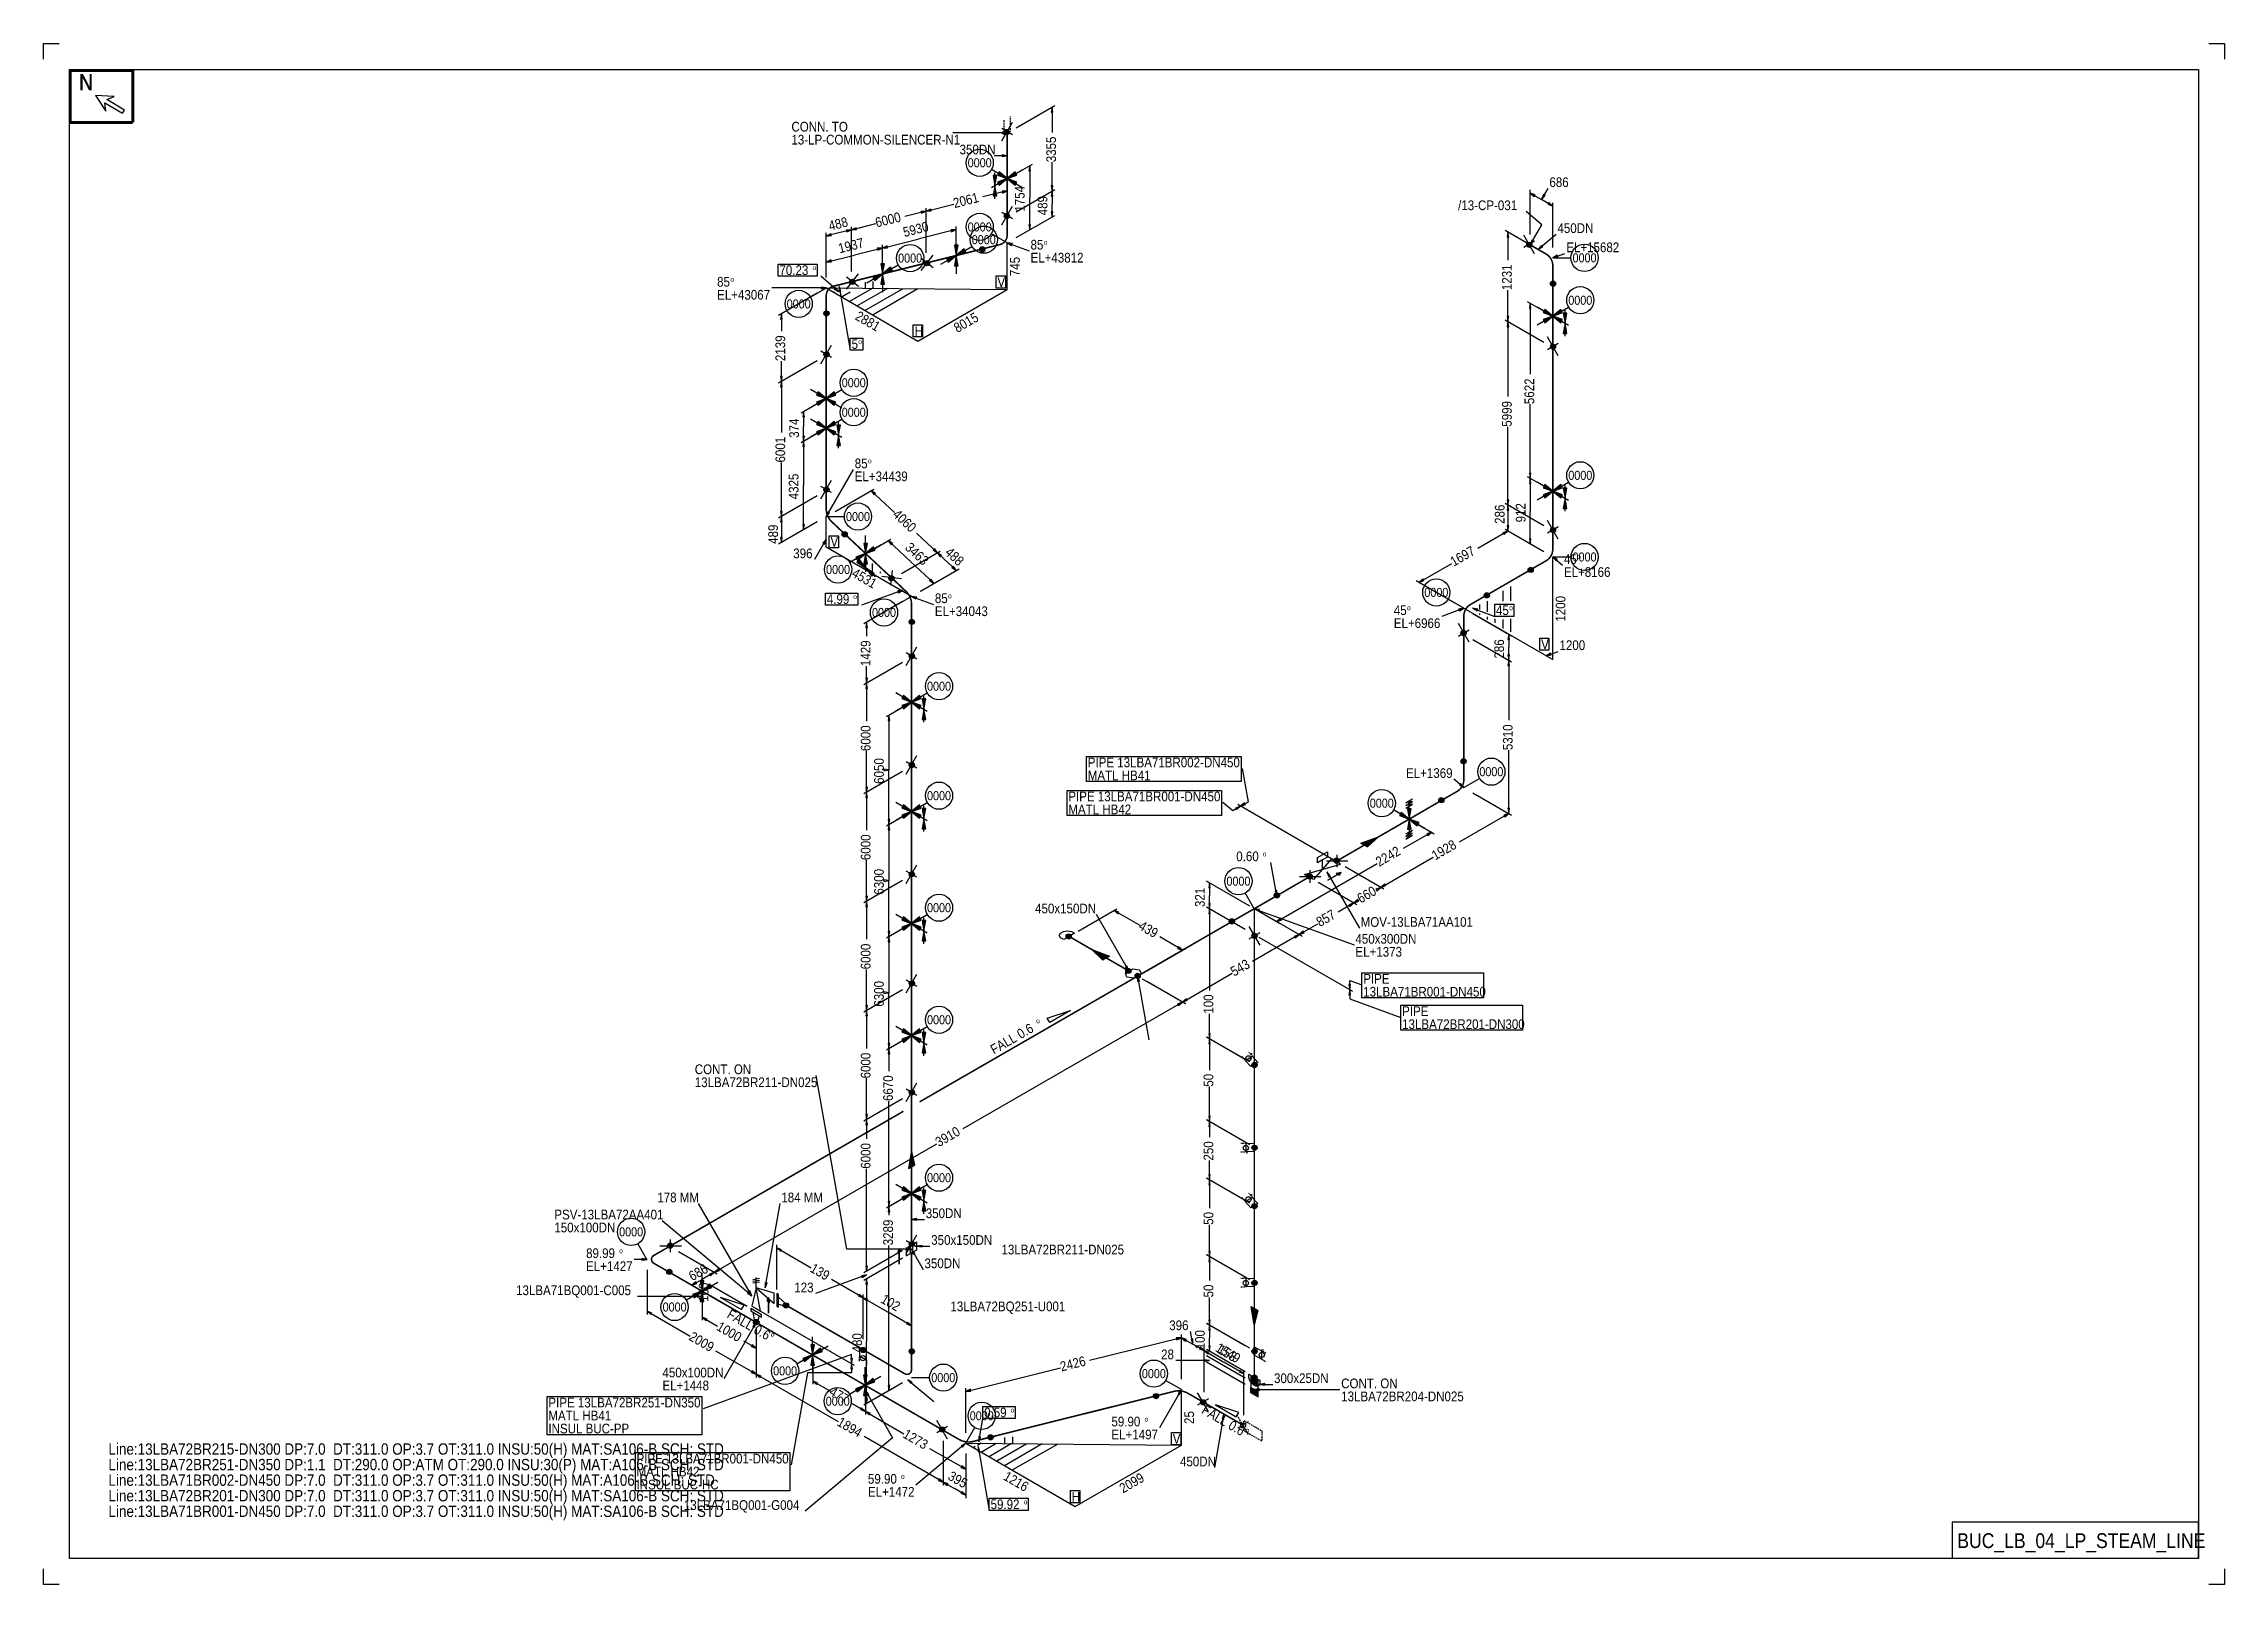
# Model space of a CAD drawing. Extents: x 0 to 841, y 0 to 594.
import ezdxf
from ezdxf.enums import TextEntityAlignment as Align

# ---------------------------------------------------------------- set-up
doc = ezdxf.new("R2010")
doc.units = 0
doc.linetypes.add('GT100', pattern=[1, 0.666667, -0.333333])
for name, color, linetype in [('AD1', 7, 'Continuous'), ('AD2', 7, 'Continuous'), ('AD3', 7, 'Continuous'), ('NODE', 7, 'Continuous'), ('SUPP', 7, 'Continuous'), ('TEE_300', 7, 'Continuous'), ('TEE_450', 7, 'Continuous')]:
    doc.layers.add(name, color=color, linetype=linetype)
doc.styles.add('ARIAL', font='arial.ttf')

msp = doc.modelspace()

# ---------------------------------------------------------------- texts
at = {"layer": 'ELEV', "color": 2, "style": 'ARIAL', "width": 0.85}
for s, p in [('EL+43812', (380.6, 509.6)), ('EL+15682', (587.2, 513.6)), ('EL+43067', (259.73, 495.3)), ('EL+34439', (312.8, 425.3)), ('EL+8166', (586.3, 388.4)), ('EL+34043', (343.7, 373.3)), ('EL+6966', (520.7, 368.7)), ('EL+1369', (525.4, 310.9)), ('EL+1373', (505.9, 242)), ('EL+1427', (209.2, 120.8)), ('EL+1448', (238.66, 74.8)), ('EL+1497', (411.8, 55.9)), ('EL+1472', (317.9, 33.8))]:
    msp.add_text(s, height=3.75, dxfattribs=at).set_placement(p)
at = {"layer": 'FLAN', "color": 2, "style": 'ARIAL', "width": 0.85}
msp.add_text('13LBA71BQ001-G004', height=3.75, dxfattribs=at).set_placement((246.91, 28.7))
at = {"layer": 'GT_1', "color": 2, "style": 'ARIAL', "width": 0.85}
for s, height, p in [('N', 6.25, (13.6, 576)), ('N', 6.25, (13.8, 576)), ('CONN. TO', 3.75, (288.39, 560.1)), ('13-LP-COMMON-SILENCER-N1', 3.75, (288.39, 555.1)), ('350DN', 3.75, (353.24, 551.3)), ('686', 3.75, (580.7, 538.7)), ('/13-CP-031', 3.75, (545.49, 529.8)), ('450DN', 3.75, (583.8, 521)), ('85', 3.75, (380.6, 514.6)), ('o', 1.88, (385.7, 516.48)), ('70.23', 3.75, (283.77, 504.8)), ('o', 1.88, (296.52, 506.68)), ('85', 3.75, (259.73, 500.3)), ('o', 1.88, (264.83, 502.18)), ('V', 3.75, (367.83, 500.21)), ('5', 3.75, (311.6, 476.3)), ('o', 1.88, (314.15, 478.18)), ('H', 3.75, (335.92, 481.32)), ('85', 3.75, (312.8, 430.3)), ('o', 1.88, (317.9, 432.18)), ('V', 3.75, (303.45, 400.1)), ('396', 3.75, (289.09, 395.6)), ('45', 3.75, (586.3, 393.4)), ('o', 1.88, (591.4, 395.27)), ('4.99', 3.75, (302.04, 378)), ('o', 1.88, (312.24, 379.88)), ('85', 3.75, (343.7, 378.3)), ('o', 1.88, (348.8, 380.18)), ('45', 3.75, (520.7, 373.7)), ('o', 1.88, (525.8, 375.57)), ('45', 3.75, (560.1, 373.7)), ('o', 1.88, (565.2, 375.57)), ('V', 3.75, (577.5, 360.57)), ('1200', 3.75, (584.6, 360.2)), ('PIPE 13LBA71BR002-DN450', 3.75, (402.66, 315)), ('MATL HB41', 3.75, (402.66, 310)), ('PIPE 13LBA71BR001-DN450', 3.75, (395.16, 301.9)), ('MATL HB42', 3.75, (395.16, 296.9)), ('0.60', 3.75, (459.94, 278.8)), ('o', 1.88, (470.14, 280.68)), ('450x150DN', 3.75, (382.36, 258.7)), ('MOV-13LBA71AA101', 3.75, (507.9, 253.5)), ('450x300DN', 3.75, (505.9, 247)), ('13LBA71BR001-DN450', 3.75, (508.9, 226.6)), ('PIPE', 3.75, (508.9, 231.6)), ('PIPE', 3.75, (523.9, 219.1)), ('13LBA72BR201-DN300', 3.75, (523.9, 214.1)), ('CONT. ON', 3.75, (251.11, 196.7)), ('13LBA72BR211-DN025', 3.75, (251.11, 191.7)), ('PSV-13LBA72AA401', 3.75, (196.96, 140.7)), ('178 MM', 3.75, (236.67, 147.3)), ('184 MM', 3.75, (284.5, 147.3)), ('350DN', 3.75, (340.2, 141.2)), ('150x100DN', 3.75, (196.96, 135.7)), ('350x150DN', 3.75, (342.3, 130.9)), ('89.99', 3.75, (209.2, 125.8)), ('o', 1.88, (221.95, 127.67)), ('13LBA72BR211-DN025', 3.75, (369.4, 127.2)), ('350DN', 3.75, (339.7, 121.9)), ('13LBA71BQ001-C005', 3.75, (182.21, 111.5)), ('123', 3.75, (289.49, 112.6)), ('13LBA72BQ251-U001', 3.75, (349.7, 105.3)), ('396', 3.75, (434.09, 98)), ('28', 3.75, (430.96, 86.8)), ('450x100DN', 3.75, (238.66, 79.8)), ('300x25DN', 3.75, (474.5, 77.6)), ('CONT. ON', 3.75, (500.4, 75.6)), ('PIPE 13LBA72BR251-DN350', 3.75, (194.66, 68.2)), ('0.59', 3.75, (362.7, 64.4)), ('o', 1.88, (372.9, 66.28)), ('13LBA72BR204-DN025', 3.75, (500.4, 70.6)), ('MATL HB41', 3.75, (194.66, 63.2)), ('INSUL BUC-PP', 3.75, (194.66, 58.2)), ('59.90', 3.75, (411.8, 60.9)), ('o', 1.88, (424.55, 62.77)), ('Line:13LBA72BR215-DN300 DP:7.0  DT:311.0 OP:3.7 OT:311.0 INSU:50(H) MAT:SA106-B SCH: STD', 4.375, (25, 50)), ('V', 3.75, (435.46, 54.27)), ('Line:13LBA72BR251-DN350 DP:1.1  DT:290.0 OP:ATM OT:290.0 INSU:30(P) MAT:A106-B SCH: STD', 4.375, (25, 44)), ('Line:13LBA71BR002-DN450 DP:7.0  DT:311.0 OP:3.7 OT:311.0 INSU:50(H) MAT:A106-B SCH: STD', 4.375, (25, 38)), ('PIPE 13LBA71BR001-DN450', 3.75, (228.66, 46.6)), ('MATL HB42', 3.75, (228.66, 41.6)), ('59.90', 3.75, (317.9, 38.8)), ('o', 1.88, (330.65, 40.67)), ('450DN', 3.75, (438.24, 45.5)), ('Line:13LBA72BR201-DN300 DP:7.0  DT:311.0 OP:3.7 OT:311.0 INSU:50(H) MAT:SA106-B SCH: STD', 4.375, (25, 32)), ('INSUL BUC-HC', 3.75, (228.66, 36.6)), ('H', 3.75, (396.51, 31.9)), ('Line:13LBA71BR001-DN450 DP:7.0  DT:311.0 OP:3.7 OT:311.0 INSU:50(H) MAT:SA106-B SCH: STD', 4.375, (25, 26)), ('59.92', 3.75, (365.2, 29)), ('o', 1.88, (377.95, 30.88)), ('BUC_LB_04_LP_STEAM_LINE', 5.7065, (738, 14))]:
    msp.add_text(s, height=height, dxfattribs=at).set_placement(p)
for s, height, rotation, p in [('3355', 3.75, 90, (390.42, 548.26)), ('1754', 3.75, 90, (378.31, 529.22)), ('2061', 3.75, 14, (351.32, 530.6)), ('489', 3.75, 90, (387.1, 527.82)), ('488', 3.75, 14, (303.27, 521.83)), ('6000', 3.75, 14, (321.27, 523.1)), ('5930', 3.75, 14.22596, (332, 519.4)), ('1937', 3.75, 13.91249, (307, 513.14)), ('745', 3.75, 90, (376.46, 504.34)), ('1231', 3.75, 90, (566.18, 498.96)), ('2881', 3.75, -30, (312.62, 487.87)), ('8015', 3.75, 30, (352.38, 482.42)), ('2139', 3.75, 90, (285.98, 471.61)), ('5622', 3.75, 90, (574.84, 455.01)), ('5999', 3.75, 90, (566.18, 446.31)), ('374', 3.75, 90, (291.3, 442.02)), ('6001', 3.75, 90, (285.98, 432.51)), ('4325', 3.75, 90, (291.11, 418.32)), ('4060', 3.75, -43, (327.14, 412.06)), ('286', 3.75, 90, (563.4, 408.85)), ('912', 3.75, 90, (571.5, 409.42)), ('489', 3.75, 90, (283.2, 401.14)), ('3463', 3.75, 316.99788, (331.92, 399.32)), ('488', 3.75, -43, (347.31, 397.44)), ('1697', 3.75, 30, (543.83, 392.33)), ('4531', 3.75, -30, (311.32, 388.76)), ('1200', 3.75, 90, (586.86, 371.16)), ('1429', 3.75, 90, (318.88, 354.01)), ('286', 3.75, 90, (563.2, 356.92)), ('6000', 3.75, 90, (318.88, 321.26)), ('5310', 3.75, 90, (566.52, 321.61)), ('6050', 3.75, 90, (324.01, 308.62)), ('6000', 3.75, 90, (318.88, 279.21)), ('1928', 3.75, 30, (536.67, 279.08)), ('2242', 3.75, 30, (515.07, 276.59)), ('6300', 3.75, 90, (324.01, 265.92)), ('660', 3.75, 30, (507.93, 262.47)), ('321', 3.75, 90, (447.8, 261.12)), ('439', 3.75, -30, (421.93, 252.78)), ('857', 3.75, 30, (492.18, 253.37)), ('6000', 3.75, 90, (318.88, 237.11)), ('543', 3.75, 30, (459.13, 234.27)), ('6300', 3.75, 90, (324.01, 222.72)), ('100', 3.75, 90, (451.08, 220.02)), ('o', 1.88, 30, (383.24, 216.05)), ('6000', 3.75, 90, (318.88, 195.06)), ('6670', 3.75, 90, (327.54, 186.34)), ('50', 3.75, 90, (451.08, 191.88)), ('6000', 3.75, 90, (318.88, 160.24)), ('3910', 3.75, 30, (345.27, 168.53)), ('250', 3.75, 90, (451.08, 163.39)), ('50', 3.75, 90, (451.08, 138.63)), ('3289', 3.75, 90, (327.54, 130.72)), ('686', 3.75, 29.60445, (250.14, 116.85)), ('139', 3.75, -30, (295.26, 120.73)), ('160', 3.75, 90, (256.4, 108.91)), ('102', 3.75, 330.12401, (322.5, 108.84)), ('50', 3.75, 90, (451.08, 110.63)), ('1000', 3.75, -30, (259.2, 98.27)), ('2009', 3.75, -30, (248.55, 94.42)), ('480', 3.75, 90, (315.6, 89.42)), ('100', 3.75, 90, (447.8, 90.62)), ('1549', 3.75, 329.69732, (451.56, 90.13)), ('2426', 3.75, 14, (392.57, 82.05)), ('153', 3.75, 329.69732, (452.33, 89.46)), ('477', 3.75, -30, (302.66, 73.18)), ('1894', 3.75, -30, (305.65, 61.47)), ('1273', 3.75, -30, (331.05, 56.82)), ('25', 3.75, 90, (443.66, 61.83)), ('395', 3.75, 329.82648, (348.42, 40.65)), ('1216', 3.75, -30, (369.82, 40.56)), ('2099', 3.75, 30, (416.27, 35.02))]:
    msp.add_text(s, height=height, rotation=rotation, dxfattribs=at).set_placement(p)
at = {"layer": 'NODE', "color": 6, "style": 'ARIAL', "width": 0.85}
for p in [(360.99, 548.08), (360.99, 523.35), (334.16, 511.33), (362.56, 518.42), (594.25, 511.41), (592.61, 495.07), (291.19, 493.65), (312.41, 463.27), (312.41, 451.88), (592.61, 427.57), (314.05, 411.67), (594.25, 396.09), (306.37, 391.27), (537.09, 382.43), (324.09, 374.7), (345.31, 346.27), (558.31, 313.32), (345.31, 304.07), (516.04, 301.17), (460.77, 271.11), (345.31, 260.88), (345.31, 217.68), (345.31, 156.78), (226.56, 135.91), (243.34, 106.93), (285.94, 82.32), (346.95, 79.7), (428.15, 81.24), (306.24, 70.62), (361.77, 64.99)]:
    msp.add_text('0000', height=3.5, dxfattribs=at).set_placement(p, align=Align.MIDDLE)
at = {"layer": 'TPIPE1', "color": 4, "style": 'ARIAL', "width": 0.85}
msp.add_text('FALL 0.6°', height=3.75, rotation=329.97543, dxfattribs=at).set_placement((446.22, 66.14))
at = {"layer": 'TPIPE13', "color": 4, "style": 'ARIAL', "width": 0.85}
msp.add_text('FALL 0.6', height=3.75, rotation=30, dxfattribs=at).set_placement((366.51, 204.23))
at = {"layer": 'TPIPE3', "color": 4, "style": 'ARIAL', "width": 0.85}
msp.add_text('FALL 0.6°', height=3.75, rotation=-29.98164, dxfattribs=at).set_placement((263.22, 103.04))

# ---------------------------------------------------------------- linework, layer by layer
at = {"color": 2}
for centre, radius in [((371.49, 559.93), 0.85), ((371.49, 559.93), 0.7), ((371.49, 559.93), 0.55), ((371.49, 559.93), 0.4), ((371.49, 559.93), 0.25), ((371.49, 527.53), 0.85), ((371.49, 527.53), 0.7), ((371.49, 527.53), 0.55), ((371.49, 527.53), 0.4), ((371.49, 527.53), 0.25), ((362, 514.71), 0.85), ((362, 514.71), 0.7), ((362, 514.71), 0.55), ((362, 514.71), 0.4), ((362, 514.71), 0.25), ((572.96, 516.46), 0.85), ((572.96, 516.46), 0.7), ((572.96, 516.46), 0.55), ((572.96, 516.46), 0.4), ((572.96, 516.46), 0.25), ((340.69, 509.36), 0.85), ((340.69, 509.36), 0.7), ((340.69, 509.36), 0.55), ((340.69, 509.36), 0.4), ((340.69, 509.36), 0.25), ((311.89, 502.16), 0.85), ((311.89, 502.16), 0.7), ((311.89, 502.16), 0.55), ((311.89, 502.16), 0.4), ((311.89, 502.16), 0.25), ((582.09, 501.46), 0.85), ((582.09, 501.46), 0.7), ((582.09, 501.46), 0.55), ((582.09, 501.46), 0.4), ((582.09, 501.46), 0.25), ((301.89, 489.96), 0.85), ((301.89, 489.96), 0.7), ((301.89, 489.96), 0.55), ((301.89, 489.96), 0.4), ((301.89, 489.96), 0.25), ((301.91, 474.17), 0.85), ((301.91, 474.17), 0.7), ((301.91, 474.17), 0.55), ((301.91, 474.17), 0.4), ((301.91, 474.17), 0.25), ((582.11, 477.13), 0.85), ((582.11, 477.13), 0.7), ((582.11, 477.13), 0.55), ((582.11, 477.13), 0.4), ((582.11, 477.13), 0.25), ((301.91, 422.07), 0.85), ((301.91, 422.07), 0.7), ((301.91, 422.07), 0.55), ((301.91, 422.07), 0.4), ((301.91, 422.07), 0.25), ((308.93, 404.81), 0.85), ((308.93, 404.81), 0.7), ((308.93, 404.81), 0.55), ((308.93, 404.81), 0.4), ((308.93, 404.81), 0.25), ((582.11, 406.43), 0.85), ((582.11, 406.43), 0.7), ((582.11, 406.43), 0.55), ((582.11, 406.43), 0.4), ((582.11, 406.43), 0.25), ((326.99, 387.91), 0.85), ((326.99, 387.91), 0.7), ((326.99, 387.91), 0.55), ((326.99, 387.91), 0.4), ((326.99, 387.91), 0.25), ((573.49, 391.1), 0.85), ((573.49, 391.1), 0.7), ((573.49, 391.1), 0.55), ((573.49, 391.1), 0.4), ((573.49, 391.1), 0.25), ((556.59, 381.3), 0.85), ((556.59, 381.3), 0.7), ((556.59, 381.3), 0.55), ((556.59, 381.3), 0.4), ((556.59, 381.3), 0.25), ((334.79, 371.06), 0.85), ((334.79, 371.06), 0.7), ((334.79, 371.06), 0.55), ((334.79, 371.06), 0.4), ((334.79, 371.06), 0.25), ((547.59, 366.77), 0.85), ((547.59, 366.77), 0.7), ((547.59, 366.77), 0.55), ((547.59, 366.77), 0.4), ((547.59, 366.77), 0.25), ((334.81, 357.87), 0.85), ((334.81, 357.87), 0.7), ((334.81, 357.87), 0.55), ((334.81, 357.87), 0.4), ((334.81, 357.87), 0.25), ((334.81, 315.87), 0.85), ((334.81, 315.87), 0.7), ((334.81, 315.87), 0.55), ((334.81, 315.87), 0.4), ((334.81, 315.87), 0.25), ((547.61, 317.36), 0.85), ((547.61, 317.36), 0.7), ((547.61, 317.36), 0.55), ((547.61, 317.36), 0.4), ((547.61, 317.36), 0.25), ((539, 302.3), 0.85), ((539, 302.3), 0.7), ((539, 302.3), 0.55), ((539, 302.3), 0.4), ((539, 302.3), 0.25), ((498.64, 278.99), 0.85), ((498.64, 278.99), 0.7), ((498.64, 278.99), 0.55), ((498.64, 278.99), 0.4), ((498.64, 278.99), 0.25), ((334.81, 273.77), 0.85), ((334.81, 273.77), 0.7), ((334.81, 273.77), 0.55), ((334.81, 273.77), 0.4), ((334.81, 273.77), 0.25), ((488.24, 272.99), 0.85), ((488.24, 272.99), 0.7), ((488.24, 272.99), 0.55), ((488.24, 272.99), 0.4), ((488.24, 272.99), 0.25), ((475.6, 265.6), 0.85), ((475.6, 265.6), 0.7), ((475.6, 265.6), 0.55), ((475.6, 265.6), 0.4), ((475.6, 265.6), 0.25), ((458.2, 255.6), 0.85), ((458.2, 255.6), 0.7), ((458.2, 255.6), 0.55), ((458.2, 255.6), 0.4), ((458.2, 255.6), 0.25), ((395.31, 249.8), 0.85), ((395.31, 249.8), 0.7), ((395.31, 249.8), 0.55), ((395.31, 249.8), 0.4), ((395.31, 249.8), 0.25), ((467.01, 250.03), 0.85), ((467.01, 250.03), 0.7), ((467.01, 250.03), 0.55), ((467.01, 250.03), 0.4), ((467.01, 250.03), 0.25), ((418.31, 236.5), 0.85), ((418.31, 236.5), 0.7), ((418.31, 236.5), 0.55), ((418.31, 236.5), 0.4), ((418.31, 236.5), 0.25), ((334.81, 231.67), 0.85), ((334.81, 231.67), 0.7), ((334.81, 231.67), 0.55), ((334.81, 231.67), 0.4), ((334.81, 231.67), 0.25), ((421.9, 234.6), 0.85), ((421.9, 234.6), 0.7), ((421.9, 234.6), 0.55), ((421.9, 234.6), 0.4), ((421.9, 234.6), 0.25), ((466.99, 200.24), 0.85), ((466.99, 200.24), 0.7), ((466.99, 200.24), 0.55), ((466.99, 200.24), 0.4), ((466.99, 200.24), 0.25), ((334.81, 189.67), 0.85), ((334.81, 189.67), 0.7), ((334.81, 189.67), 0.55), ((334.81, 189.67), 0.4), ((334.81, 189.67), 0.25), ((466.99, 168.34), 0.85), ((466.99, 168.34), 0.7), ((466.99, 168.34), 0.55), ((466.99, 168.34), 0.4), ((466.99, 168.34), 0.25), ((466.99, 145.84), 0.85), ((466.99, 145.84), 0.7), ((466.99, 145.84), 0.55), ((466.99, 145.84), 0.4), ((466.99, 145.84), 0.25), ((241.64, 130.59), 0.85), ((241.64, 130.59), 0.7), ((241.64, 130.59), 0.55), ((241.64, 130.59), 0.4), ((241.64, 130.59), 0.25), ((334.81, 131.17), 0.85), ((334.81, 131.17), 0.7), ((334.81, 131.17), 0.55), ((334.81, 131.17), 0.4), ((334.81, 131.17), 0.25), ((241.31, 120.46), 0.85), ((241.31, 120.46), 0.7), ((241.31, 120.46), 0.55), ((241.31, 120.46), 0.4), ((241.31, 120.46), 0.25), ((466.99, 116.24), 0.85), ((466.99, 116.24), 0.7), ((466.99, 116.24), 0.55), ((466.99, 116.24), 0.4), ((466.99, 116.24), 0.25), ((274.71, 101.16), 0.85), ((274.71, 101.16), 0.7), ((274.89, 101.06), 0.85), ((274.71, 101.16), 0.55), ((274.89, 101.06), 0.7), ((274.71, 101.16), 0.4), ((274.89, 101.06), 0.55), ((274.71, 101.16), 0.25), ((274.89, 101.06), 0.4), ((274.89, 101.06), 0.25), ((286.29, 107.54), 0.85), ((286.29, 107.54), 0.7), ((286.29, 107.54), 0.55), ((286.29, 107.54), 0.4), ((286.29, 107.54), 0.25), ((316.09, 90.34), 0.85), ((316.09, 90.34), 0.85), ((316.09, 90.34), 0.7), ((316.09, 90.34), 0.7), ((316.09, 90.34), 0.55), ((316.09, 90.34), 0.55), ((316.09, 90.34), 0.4), ((316.09, 90.34), 0.4), ((316.09, 90.34), 0.25), ((316.09, 90.34), 0.25), ((334.79, 89.86), 0.85), ((334.79, 89.86), 0.7), ((334.79, 89.86), 0.55), ((334.79, 89.86), 0.4), ((334.79, 89.86), 0.25), ((466.99, 89.84), 0.85), ((466.99, 89.84), 0.7), ((466.99, 89.84), 0.55), ((466.99, 89.84), 0.4), ((466.99, 89.84), 0.25), ((466.99, 79.74), 0.85), ((466.99, 79.74), 0.7), ((466.99, 79.74), 0.55), ((466.99, 79.74), 0.4), ((466.99, 79.74), 0.25), ((429, 72.57), 0.85), ((429, 72.57), 0.7), ((429, 72.57), 0.55), ((429, 72.57), 0.4), ((429, 72.57), 0.25), ((447.16, 70.16), 0.85), ((447.16, 70.16), 0.7), ((447.16, 70.16), 0.55), ((447.16, 70.16), 0.4), ((447.16, 70.16), 0.25), ((346.56, 59.74), 0.85), ((346.56, 59.74), 0.7), ((346.56, 59.74), 0.55), ((346.56, 59.74), 0.4), ((346.56, 59.74), 0.25), ((365.2, 56.67), 0.85), ((365.2, 56.67), 0.7), ((365.2, 56.67), 0.55), ((365.2, 56.67), 0.4), ((365.2, 56.67), 0.25)]:
    msp.add_circle(centre, radius, dxfattribs=at)
at = {"color": 4}
for centre in [(371.6, 541.95), (323.55, 505.2), (351.95, 512.3), (582, 488.95), (301.8, 457.15), (301.8, 445.75), (582, 421.45), (316.98, 397.4), (334.7, 340.15), (334.7, 297.95), (526.65, 295.05), (334.7, 254.75), (334.7, 211.55), (334.7, 150.65), (253.95, 113.05), (296.55, 88.45), (316.85, 76.75)]:
    msp.add_circle(centre, 0.25, dxfattribs=at)
at = {"layer": 'AD1', "flags": 128}
for points in [[(474.9, 267.4), (475.6, 265.5), (475.6, 267.5)], [(468.9, 260.2), (466.9, 260.5), (468.6, 259.5)], [(422.6, 232.6), (421.9, 234.5), (421.9, 232.5)]]:
    msp.add_lwpolyline(points, dxfattribs=at)
at = {"layer": 'AD1', "color": 3, "flags": 128}
msp.add_lwpolyline([(437.3, 245.2), (439.2, 244.5), (437.7, 245.8)], dxfattribs=at)
at = {"layer": 'AD1', "color": 1, "flags": 128}
msp.add_lwpolyline([(318.2, 73.2), (316.9, 74.7), (317.6, 72.8)], dxfattribs=at)
at = {"layer": 'AD2', "color": 7}
for p, q in [((475.6, 267.5), (474.9, 267.4)), ((468.6, 259.5), (468.9, 260.2)), ((421.9, 232.5), (422.6, 232.6))]:
    msp.add_line(p, q, dxfattribs=at)
at = {"layer": 'AD2', "color": 1}
msp.add_line((317.6, 72.8), (318.2, 73.2), dxfattribs=at)
at = {"layer": 'AD3', "color": 7, "flags": 128}
for points in [[(475.6, 265.5), (473.3, 278.3)], [(466.9, 260.5), (505.4, 246.5)], [(421.9, 234.5), (426.2, 209.9)]]:
    msp.add_lwpolyline(points, dxfattribs=at)
at = {"layer": 'ARROW', "color": 7}
for p, q in [((388.6, 567.6), (389.2, 567.6)), ((369.6, 559.9), (369.6, 559.3)), ((369.6, 551.1), (369.6, 550.5)), ((380, 544.9), (380.6, 544.9)), ((389.2, 539.2), (388.6, 539.2)), ((342.3, 529.5), (342.1, 530.2)), ((369.6, 537.1), (369.8, 536.4)), ((388.6, 535.2), (389.2, 535.2)), ((574.8, 535.1), (575.2, 535.7)), ((579, 535.4), (578.4, 535.8)), ((580.5, 532.7), (580.1, 532.1)), ((309.5, 522.1), (309.7, 521.4)), ((313.5, 522.4), (313.3, 523)), ((338.3, 529.3), (338.5, 528.6)), ((349.9, 522.2), (350.1, 521.5)), ((380.6, 524.2), (380, 524.2)), ((389.2, 529.2), (388.6, 529.2)), ((303.8, 520), (303.6, 520.7)), ((321.5, 515.1), (321.7, 514.4)), ((325.5, 515.3), (325.3, 516)), ((373.3, 516.2), (373.6, 516.9)), ((564.4, 519.4), (565, 519.4)), ((574.6, 517.9), (574, 518.3)), ((578.1, 515.7), (577.7, 516.2)), ((303.8, 509.9), (303.6, 510.6)), ((584, 511.7), (583.7, 512.4)), ((299.8, 500.1), (299.8, 499.5)), ((305.3, 500), (304.9, 499.5)), ((306.8, 498.4), (307.5, 498.5)), ((284.2, 487.8), (284.8, 487.8)), ((565, 488.8), (564.4, 488.8)), ((573, 491.9), (573.6, 491.9)), ((564.4, 484.8), (565, 484.8)), ((284.8, 465.7), (284.2, 465.7)), ((284.2, 461.7), (284.8, 461.7)), ((292.8, 450.1), (293.4, 450.1)), ((293.4, 442.7), (292.8, 442.7)), ((292.8, 438.7), (293.4, 438.7)), ((320.3, 420), (320.8, 420.5)), ((573.6, 428.4), (573, 428.4)), ((573, 424.4), (573.6, 424.4)), ((284.8, 413.6), (284.2, 413.6)), ((303.1, 413.1), (302.5, 413.5)), ((565, 418.1), (564.4, 418.1)), ((564.4, 414.1), (565, 414.1)), ((284.2, 409.6), (284.8, 409.6)), ((293.4, 408.6), (292.8, 408.6)), ((562.8, 405.4), (563.2, 404.8)), ((565, 408.1), (564.4, 408.1)), ((284.8, 403.6), (284.2, 403.6)), ((300.5, 401.4), (301.1, 401)), ((326.9, 400.8), (327.4, 401.3)), ((343.5, 399.3), (343, 398.8)), ((345.8, 396.1), (346.3, 396.6)), ((573.6, 403.1), (573, 403.1)), ((342.2, 387.5), (341.7, 387)), ((350.8, 392.5), (350.3, 392)), ((532.3, 387), (531.9, 387.6)), ((583.3, 394.6), (583.7, 395.1)), ((329.4, 383), (329.7, 382.3)), ((336.4, 379.9), (336.7, 380.6)), ((545.7, 376), (546, 375.3)), ((552.8, 375.3), (553.1, 376)), ((317.1, 368.9), (317.7, 368.9)), ((564.7, 364.3), (565.3, 364.3)), ((565.3, 358.3), (564.7, 358.3)), ((564.7, 354.3), (565.3, 354.3)), ((581.4, 358.3), (581.1, 359)), ((317.7, 349.4), (317.1, 349.4)), ((317.1, 345.4), (317.7, 345.4)), ((325.7, 333.1), (326.3, 333.1)), ((324, 314.3), (324, 313.7)), ((317.7, 307.4), (317.1, 307.4)), ((317.1, 303.4), (317.7, 303.4)), ((546.4, 308.7), (546, 308.2)), ((326.3, 294.9), (325.7, 294.9)), ((459.7, 299.3), (460.1, 298.7)), ((463.5, 300.7), (463.1, 301.3)), ((563.1, 296.5), (563.5, 295.9)), ((565.3, 299.2), (564.7, 299.2)), ((325.7, 290.9), (326.3, 290.9)), ((533.4, 289.3), (533.8, 288.7)), ((324, 271.6), (324, 271)), ((495.6, 272.8), (496.2, 273.2)), ((517.6, 269.4), (517.2, 270)), ((317.7, 265.3), (317.1, 265.3)), ((317.1, 261.3), (317.7, 261.3)), ((449.3, 268.5), (449.9, 268.5)), ((449.9, 262.5), (449.3, 262.5)), ((503.4, 262), (503.8, 261.4)), ((507.2, 263.4), (506.8, 264)), ((513.8, 268), (514.2, 267.4)), ((414.3, 258.5), (414.7, 259.1)), ((449.3, 258.5), (449.9, 258.5)), ((477.5, 256.2), (477.1, 256.8)), ((326.3, 251.7), (325.7, 251.7)), ((325.7, 247.7), (326.3, 247.7)), ((482.3, 249.8), (482.7, 249.2)), ((486.1, 251.2), (485.7, 251.8)), ((417.8, 238.4), (417.2, 238)), ((324, 228.4), (324, 227.8)), ((504, 231.3), (503.4, 231.3)), ((503.4, 227.3), (504, 227.3)), ((317.7, 223.2), (317.1, 223.2)), ((317.1, 219.2), (317.7, 219.2)), ((437.3, 223.8), (437.7, 223.2)), ((441.1, 225.2), (440.7, 225.8)), ((449.9, 212.4), (449.3, 212.4)), ((326.3, 208.5), (325.7, 208.5)), ((325.7, 204.5), (326.3, 204.5)), ((449.3, 208.4), (449.9, 208.4)), ((466.1, 204.3), (465.5, 204.7)), ((317.7, 181.2), (317.1, 181.2)), ((317.1, 177.2), (317.7, 177.2)), ((449.9, 180.5), (449.3, 180.5)), ((449.3, 176.5), (449.9, 176.5)), ((463.7, 166.4), (464.4, 166.5)), ((449.9, 158), (449.3, 158)), ((449.3, 154), (449.9, 154)), ((326.3, 147.6), (325.7, 147.6)), ((325.7, 143.6), (326.3, 143.6)), ((466.1, 149.9), (465.5, 150.3)), ((336.7, 140.4), (336.7, 141)), ((284.2, 128.4), (284.6, 129)), ((332.7, 129.5), (332.7, 128.9)), ((335.4, 127.3), (336, 127.7)), ((338.8, 130.1), (338.8, 130.7)), ((449.9, 128.4), (449.3, 128.4)), ((230.7, 125.6), (230.7, 125)), ((256.8, 119.6), (257.2, 119)), ((260.6, 121), (260.2, 121.6)), ((315.4, 119), (315.7, 118.3)), ((317.7, 122.7), (317.1, 122.7)), ((449.3, 124.4), (449.9, 124.4)), ((463.7, 118.3), (463, 118.2)), ((251.9, 116), (251.5, 116.6)), ((252, 111.3), (252, 110.7)), ((271.8, 112.8), (271.4, 112.3)), ((272.4, 113.2), (271.8, 112.8)), ((279, 116.2), (278.3, 116.3)), ((314.5, 111.8), (314.1, 111.2)), ((317.1, 115.8), (317.7, 115.8)), ((317.5, 109.2), (317.9, 109.8)), ((234.2, 104), (234.6, 104.6)), ((255.5, 101.7), (255.9, 102.3)), ((333.2, 101), (332.8, 100.4)), ((449.9, 102), (449.3, 102)), ((273.5, 99.5), (274.1, 99.1)), ((436.8, 95), (437, 94.3)), ((440.3, 93.8), (440.7, 94.4)), ((443.2, 94.6), (442.5, 94.5)), ((449.3, 98), (449.9, 98)), ((273.3, 92.3), (272.9, 91.7)), ((311.9, 87.1), (311.3, 87.1)), ((446, 91.4), (445.6, 90.8)), ((447.6, 86.6), (447.6, 86)), ((449, 88.8), (449.4, 89.4)), ((449.9, 91.9), (449.3, 91.9)), ((470.4, 90.3), (469.7, 90.4)), ((273.3, 82.3), (272.9, 81.7)), ((276.3, 79.7), (276.7, 80.3)), ((298.1, 77.1), (298.5, 77.7)), ((311.3, 83.1), (311.9, 83.1)), ((326.3, 76.7), (325.7, 76.7)), ((334.6, 77.4), (335, 77.9)), ((461.4, 82.5), (461, 81.9)), ((471, 76.8), (471, 77.4)), ((315.4, 68), (315, 67.4)), ((317.7, 71.7), (317.1, 71.7)), ((357.6, 74.5), (357.4, 75.2)), ((437.5, 73.6), (438.1, 73.2)), ((468.9, 74.8), (468.9, 75.4)), ((318.4, 65.4), (318.8, 66)), ((454.5, 63.8), (455.2, 63.7)), ((353.9, 53.4), (354.3, 52.9)), ((360.4, 51.1), (361.1, 51.2)), ((361.3, 56.9), (360.6, 57)), ((354.1, 45.7), (353.7, 45.1)), ((345.4, 40.7), (345, 40.1)), ((348.4, 38.1), (348.8, 38.7)), ((354.1, 35.7), (353.7, 35.1))]:
    msp.add_line(p, q, dxfattribs=at)
at = {"layer": 'ARROW', "color": 3}
msp.add_line((437.7, 245.8), (437.3, 245.2), dxfattribs=at)
at = {"layer": 'CAP', "color": 2, "flags": 128}
for points in [[(395.5, 249.8), (393.4, 248.6), (392.2, 249.3), (391.7, 250.2), (392.2, 251.1), (393.3, 251.7), (394.8, 252), (396.4, 251.7), (397.6, 251), (395.5, 249.8)], [(466.9, 79.9), (469, 78.7), (469, 77.3), (468.5, 76.4), (467.4, 76.4), (466.4, 77), (465.3, 78.2), (464.8, 79.7), (464.8, 81.1), (466.9, 79.9)]]:
    msp.add_lwpolyline(points, dxfattribs=at)
at = {"layer": 'ELBO', "color": 4, "const_width": 0.6, "flags": 128}
for points in [[(368.7, 516.5, 0.343471), (371.6, 520.2)], [(582, 508.4, 0.268126), (579.4, 512.9)], [(301.8, 496.8, -0.345189), (304.7, 500.5)], [(304, 409.6, -0.205729), (301.8, 414.6)], [(579.4, 394.6, 0.267786), (582, 399.1)], [(334.7, 377.9, 0.210278), (332.5, 382.9)], [(547.7, 373.3, -0.268116), (550.3, 377.8)], [(545.1, 305.7, 0.267786), (547.7, 310.2)], [(235.3, 123.8, -0.57736), (235.3, 126.8)], [(332.1, 81.2, 0.577127), (334.7, 82.7)], [(441.4, 73.6, 0.191875), (435.9, 74.4)], [(358.5, 55.1, -0.196871), (353, 55.9)]]:
    msp.add_lwpolyline(points, format="xyb", dxfattribs=at)
at = {"layer": 'FLAN', "color": 2, "flags": 128}
for points in [[(282.7, 109.7), (282.7, 107.3), (283.4, 106.9), (283.4, 111.7), (282.7, 112.1), (282.7, 109.7)], [(274.8, 104.2), (276.9, 103), (276.9, 103.9), (272.7, 106.3), (272.7, 105.4), (274.8, 104.2)]]:
    msp.add_lwpolyline(points, dxfattribs=at)
at = {"layer": 'G1', "color": 4, "flags": 128}
msp.add_lwpolyline([(439.2, 244.5), (430.5, 249.6)], dxfattribs=at)
at = {"layer": 'GT_1', "flags": 128}
for points in [[(0, 588), (0, 594), (6, 594)], [(835, 594), (841, 594), (841, 588)], [(389.2, 567.6), (388.9, 569.6), (388.6, 567.6)], [(369.6, 559.3), (371.6, 559.6), (369.6, 559.9)], [(369.6, 550.5), (371.6, 550.8), (369.6, 551.1)], [(342.1, 530.2), (340.3, 529.4), (342.3, 529.5)], [(369.8, 536.4), (371.6, 537.2), (369.6, 537.1)], [(309.7, 521.4), (311.5, 522.2), (309.5, 522.1)], [(313.3, 523), (311.5, 522.2), (313.5, 522.4)], [(338.5, 528.6), (340.3, 529.4), (338.3, 529.3)], [(573.3, 516.4), (577.8, 524.2), (571.7, 529.3)], [(303.6, 520.7), (301.8, 519.8), (303.8, 520)], [(373.6, 516.9), (371.6, 517.2), (373.3, 516.2)], [(565, 519.4), (564.7, 521.4), (564.4, 519.4)], [(574, 518.3), (573.3, 516.4), (574.6, 517.9)], [(577.7, 516.2), (576.4, 514.7), (578.1, 515.7)], [(583.7, 512.4), (582, 511.4), (584, 511.7)], [(299.8, 499.5), (301.8, 499.8), (299.8, 500.1)], [(304.9, 499.5), (306.6, 498.5), (305.3, 500)], [(307.5, 498.5), (306.8, 500.4), (306.8, 498.4)], [(284.8, 487.8), (284.5, 489.8), (284.2, 487.8)], [(564.4, 488.8), (564.7, 486.8), (565, 488.8)], [(573.6, 491.9), (573.3, 493.9), (573, 491.9)], [(565, 484.8), (564.7, 486.8), (564.4, 484.8)], [(284.2, 465.7), (284.5, 463.7), (284.8, 465.7)], [(284.8, 461.7), (284.5, 463.7), (284.2, 461.7)], [(320.8, 420.5), (319.1, 421.6), (320.3, 420)], [(284.2, 413.6), (284.5, 411.6), (284.8, 413.6)], [(302.5, 413.5), (301.8, 411.6), (303.1, 413.1)], [(564.4, 418.1), (564.7, 416.1), (565, 418.1)], [(565, 414.1), (564.7, 416.1), (564.4, 414.1)], [(284.8, 409.6), (284.5, 411.6), (284.2, 409.6)], [(563.2, 404.8), (564.7, 406.1), (562.8, 405.4)], [(564.4, 408.1), (564.7, 406.1), (565, 408.1)], [(284.2, 403.6), (284.5, 401.6), (284.8, 403.6)], [(301.1, 401), (301.8, 402.9), (300.5, 401.4)], [(343, 398.8), (344.7, 397.7), (343.5, 399.3)], [(346.3, 396.6), (344.7, 397.7), (345.8, 396.1)], [(583.7, 395.1), (582, 396.1), (583.3, 394.6)], [(350.3, 392), (352, 390.9), (350.8, 392.5)], [(531.9, 387.6), (530.4, 386.3), (532.3, 387)], [(329.7, 382.3), (331.4, 383.3), (329.4, 383)], [(336.7, 380.6), (334.7, 380.9), (336.4, 379.9)], [(317.7, 368.9), (317.4, 370.9), (317.1, 368.9)], [(546, 375.3), (547.7, 376.3), (545.7, 376)], [(553.1, 376), (551.1, 376.3), (552.8, 375.3)], [(581.1, 359), (579.4, 358), (581.4, 358.3)], [(317.1, 349.4), (317.4, 347.4), (317.7, 349.4)], [(317.7, 345.4), (317.4, 347.4), (317.1, 345.4)], [(317.1, 307.4), (317.4, 305.4), (317.7, 307.4)], [(317.7, 303.4), (317.4, 305.4), (317.1, 303.4)], [(546, 308.2), (547.7, 307.2), (546.4, 308.7)], [(463.1, 301.3), (461.6, 300), (463.5, 300.7)], [(563.5, 295.9), (565, 297.2), (563.1, 296.5)], [(564.7, 299.2), (565, 297.2), (565.3, 299.2)], [(533.8, 288.7), (535.3, 290), (533.4, 289.3)], [(496.2, 273.2), (494.9, 274.7), (495.6, 272.8)], [(517.2, 270), (515.7, 268.7), (517.6, 269.4)], [(317.1, 265.3), (317.4, 263.3), (317.7, 265.3)], [(317.7, 261.3), (317.4, 263.3), (317.1, 261.3)], [(503.8, 261.4), (505.3, 262.7), (503.4, 262)], [(506.8, 264), (505.3, 262.7), (507.2, 263.4)], [(514.2, 267.4), (515.7, 268.7), (513.8, 268)], [(414.7, 259.1), (412.8, 259.8), (414.3, 258.5)], [(477.1, 256.8), (475.6, 255.5), (477.5, 256.2)], [(482.7, 249.2), (484.2, 250.5), (482.3, 249.8)], [(485.7, 251.8), (484.2, 250.5), (486.1, 251.2)], [(417.2, 238), (418.5, 236.5), (417.8, 238.4)], [(504, 227.3), (503.7, 229.3), (503.4, 227.3)], [(317.1, 223.2), (317.4, 221.2), (317.7, 223.2)], [(317.7, 219.2), (317.4, 221.2), (317.1, 219.2)], [(437.7, 223.2), (439.2, 224.5), (437.3, 223.8)], [(440.7, 225.8), (439.2, 224.5), (441.1, 225.2)], [(449.3, 212.4), (449.6, 210.4), (449.9, 212.4)], [(449.9, 208.4), (449.6, 210.4), (449.3, 208.4)], [(334.7, 129.2), (309.7, 129.2), (297.9, 196.2)], [(317.1, 181.2), (317.4, 179.2), (317.7, 181.2)], [(317.7, 177.2), (317.4, 179.2), (317.1, 177.2)], [(449.3, 180.5), (449.6, 178.5), (449.9, 180.5)], [(449.9, 176.5), (449.6, 178.5), (449.3, 176.5)], [(449.3, 158), (449.6, 156), (449.9, 158)], [(449.9, 154), (449.6, 156), (449.3, 154)], [(325.7, 147.6), (326, 145.6), (326.3, 147.6)], [(326.3, 143.6), (326, 145.6), (325.7, 143.6)], [(336.7, 141), (334.7, 140.7), (336.7, 140.4)], [(284.6, 129), (282.7, 129.7), (284.2, 128.4)], [(332.7, 128.9), (334.7, 129.2), (332.7, 129.5)], [(336, 127.7), (334.7, 129.2), (335.4, 127.3)], [(338.8, 130.7), (336.8, 130.4), (338.8, 130.1)], [(449.3, 128.4), (449.6, 126.4), (449.9, 128.4)], [(449.9, 124.4), (449.6, 126.4), (449.3, 124.4)], [(230.7, 125), (232.7, 125.3), (230.7, 125.6)], [(315.7, 118.3), (317.4, 119.3), (315.4, 119)], [(317.1, 122.7), (317.4, 120.7), (317.7, 122.7)], [(252, 110.7), (254, 111), (252, 111.3)], [(271.4, 112.3), (273.1, 111.3), (271.8, 112.8)], [(271.8, 112.8), (273.1, 111.3), (272.4, 113.2)], [(278.3, 116.3), (278.3, 114.3), (279, 116.2)], [(234.6, 104.6), (232.7, 105.3), (234.2, 104)], [(255.9, 102.3), (254, 103), (255.5, 101.7)], [(274.1, 99.1), (274.8, 101), (273.5, 99.5)], [(272.9, 91.7), (274.8, 91), (273.3, 92.3)], [(311.3, 87.1), (311.6, 85.1), (311.9, 87.1)], [(447.6, 86), (449.6, 86.3), (447.6, 86.6)], [(272.9, 81.7), (274.8, 81), (273.3, 82.3)], [(276.7, 80.3), (274.8, 81), (276.3, 79.7)], [(298.5, 77.7), (296.6, 78.4), (298.1, 77.1)], [(325.7, 76.7), (326, 74.7), (326.3, 76.7)], [(335, 77.9), (333.3, 78.9), (334.6, 77.4)], [(471, 77.4), (469, 77.1), (471, 76.8)], [(316.9, 74.7), (327.4, 56.5), (293.7, 28.2)], [(315, 67.4), (316.9, 66.7), (315.4, 68)], [(357.4, 75.2), (355.6, 74.4), (357.6, 74.5)], [(438.1, 73.2), (438.8, 75.1), (437.5, 73.6)], [(468.9, 75.4), (466.9, 75.1), (468.9, 74.8)], [(318.8, 66), (316.9, 66.7), (318.4, 65.4)], [(455.2, 63.7), (455.2, 65.7), (454.5, 63.8)], [(354.3, 52.9), (355.6, 54.4), (353.9, 53.4)], [(361.1, 51.2), (360.4, 53.1), (360.4, 51.1)], [(360.6, 57), (360.6, 55), (361.3, 56.9)], [(353.7, 45.1), (355.6, 44.4), (354.1, 45.7)], [(6, 0), (0, 0), (0, 6)], [(841, 6), (841, 0), (835, 0)]]:
    msp.add_lwpolyline(points, dxfattribs=at)
at = {"layer": 'GT_1', "color": 2, "flags": 128}
for points in [[(380.6, 544.9), (380.3, 546.9), (380, 544.9)], [(388.6, 539.2), (388.9, 537.2), (389.2, 539.2)], [(389.2, 535.2), (388.9, 537.2), (388.6, 535.2)], [(575.2, 535.7), (573.3, 536.4), (574.8, 535.1)], [(578.4, 535.8), (577.7, 533.9), (579, 535.4)], [(580.1, 532.1), (582, 531.4), (580.5, 532.7)], [(350.1, 521.5), (351.9, 522.3), (349.9, 522.2)], [(380, 524.2), (380.3, 522.2), (380.6, 524.2)], [(388.6, 529.2), (388.9, 527.2), (389.2, 529.2)], [(321.7, 514.4), (323.5, 515.2), (321.5, 515.1)], [(325.3, 516), (323.5, 515.2), (325.5, 515.3)], [(303.6, 510.6), (301.8, 509.8), (303.8, 509.9)], [(293.4, 450.1), (293.1, 452.1), (292.8, 450.1)], [(292.8, 442.7), (293.1, 440.7), (293.4, 442.7)], [(293.4, 438.7), (293.1, 440.7), (292.8, 438.7)], [(573, 428.4), (573.3, 426.4), (573.6, 428.4)], [(573.6, 424.4), (573.3, 426.4), (573, 424.4)], [(292.8, 408.6), (293.1, 406.6), (293.4, 408.6)], [(327.4, 401.3), (325.7, 402.4), (326.9, 400.8)], [(573, 403.1), (573.3, 401.1), (573.6, 403.1)], [(341.7, 387), (343.4, 385.9), (342.2, 387.5)], [(565.3, 364.3), (565, 366.3), (564.7, 364.3)], [(564.7, 358.3), (565, 356.3), (565.3, 358.3)], [(565.3, 354.3), (565, 356.3), (564.7, 354.3)], [(326.3, 333.1), (326, 335.1), (325.7, 333.1)], [(324, 313.7), (326, 314), (324, 314.3)], [(325.7, 294.9), (326, 292.9), (326.3, 294.9)], [(460.1, 298.7), (461.6, 300), (459.7, 299.3)], [(326.3, 290.9), (326, 292.9), (325.7, 290.9)], [(324, 271), (326, 271.3), (324, 271.6)], [(449.9, 268.5), (449.6, 270.5), (449.3, 268.5)], [(449.3, 262.5), (449.6, 260.5), (449.9, 262.5)], [(449.9, 258.5), (449.6, 260.5), (449.3, 258.5)], [(325.7, 251.7), (326, 249.7), (326.3, 251.7)], [(326.3, 247.7), (326, 249.7), (325.7, 247.7)], [(324, 227.8), (326, 228.1), (324, 228.4)], [(503.4, 231.3), (503.7, 229.3), (504, 231.3)], [(325.7, 208.5), (326, 206.5), (326.3, 208.5)], [(326.3, 204.5), (326, 206.5), (325.7, 204.5)], [(257.2, 119), (258.7, 120.3), (256.8, 119.6)], [(260.2, 121.6), (258.7, 120.3), (260.6, 121)], [(317.7, 115.8), (317.4, 117.8), (317.1, 115.8)], [(251.5, 116.6), (250, 115.3), (251.9, 116)], [(314.1, 111.2), (316, 110.5), (314.5, 111.8)], [(317.9, 109.8), (316, 110.5), (317.5, 109.2)], [(332.8, 100.4), (334.7, 99.7), (333.2, 101)], [(449.3, 102), (449.6, 100), (449.9, 102)], [(437, 94.3), (438.8, 95.1), (436.8, 95)], [(440.7, 94.4), (438.8, 95.1), (440.3, 93.8)], [(442.5, 94.5), (443.2, 92.6), (443.2, 94.6)], [(449.9, 98), (449.6, 100), (449.3, 98)], [(311.9, 83.1), (311.6, 85.1), (311.3, 83.1)], [(445.6, 90.8), (447.5, 90.1), (446, 91.4)], [(449.4, 89.4), (447.5, 90.1), (449, 88.8)], [(449.3, 91.9), (449.6, 89.9), (449.9, 91.9)], [(311.6, 81.6), (294.6, 81.6), (288.3, 46.1)], [(461, 81.9), (462.9, 81.2), (461.4, 82.5)], [(317.1, 71.7), (317.4, 69.7), (317.7, 71.7)], [(345, 40.1), (346.9, 39.4), (345.4, 40.7)], [(348.8, 38.7), (346.9, 39.4), (348.4, 38.1)], [(353.7, 35.1), (355.6, 34.4), (354.1, 35.7)]]:
    msp.add_lwpolyline(points, dxfattribs=at)
at = {"layer": 'MOV', "color": 2, "flags": 128}
msp.add_lwpolyline([(493.2, 275.7), (493.2, 279.3), (491.3, 278.2), (491.3, 280.2), (495.1, 282.4), (495.1, 280.4), (493.2, 279.3)], dxfattribs=at)
at = {"layer": 'NODE', "color": 7}
for p, q in [((371.6, 541.95), (365.54, 545.45)), ((351.95, 512.3), (358.01, 515.8)), ((371.6, 517.23), (365.54, 520.73)), ((323.55, 505.2), (329.61, 508.7)), ((582, 511.41), (589, 511.41)), ((301.8, 499.78), (295.74, 496.28)), ((582, 488.95), (588.06, 492.45)), ((301.8, 457.15), (307.86, 460.65)), ((301.8, 445.75), (307.86, 449.25)), ((582, 421.45), (588.06, 424.95)), ((301.8, 411.67), (308.8, 411.67)), ((316.98, 397.4), (310.91, 393.9)), ((582, 396.09), (589, 396.09)), ((334.7, 380.83), (328.64, 377.33)), ((547.7, 376.31), (541.64, 379.81)), ((334.7, 340.15), (340.76, 343.65)), ((547.7, 307.19), (553.76, 310.69)), ((334.7, 297.95), (340.76, 301.45)), ((526.65, 295.05), (520.59, 298.55)), ((466.9, 260.5), (463.4, 266.56)), ((334.7, 254.75), (340.76, 258.25)), ((334.7, 211.55), (340.76, 215.05)), ((334.7, 150.65), (340.76, 154.15)), ((232.69, 125.3), (229.19, 131.36)), ((253.95, 113.05), (247.89, 109.55)), ((296.55, 88.45), (290.49, 84.95)), ((316.85, 76.75), (310.79, 73.25)), ((334.7, 79.7), (341.7, 79.7)), ((438.76, 75.11), (432.7, 78.61)), ((355.64, 54.39), (359.14, 60.45))]:
    msp.add_line(p, q, dxfattribs=at)
at = {"layer": 'NODE', "color": 6}
for centre in [(360.99, 548.08), (360.99, 523.35), (362.56, 518.42), (334.16, 511.33), (594.25, 511.41), (291.19, 493.65), (592.61, 495.07), (312.41, 463.27), (312.41, 451.88), (592.61, 427.57), (314.05, 411.67), (306.37, 391.27), (594.25, 396.09), (537.09, 382.43), (324.09, 374.7), (345.31, 346.27), (558.31, 313.32), (345.31, 304.07), (516.04, 301.17), (460.77, 271.11), (345.31, 260.88), (345.31, 217.68), (345.31, 156.78), (226.56, 135.91), (243.34, 106.93), (285.94, 82.32), (346.95, 79.7), (428.15, 81.24), (306.24, 70.62), (361.77, 64.99)]:
    msp.add_circle(centre, 5.25, dxfattribs=at)
at = {"layer": 'OLET', "color": 4, "flags": 128}
for points in [[(466.9, 200.4), (465.5, 199.6), (463.4, 202), (466.1, 203.6), (468.3, 201.2), (466.9, 200.4)], [(466.9, 168.5), (466.9, 166.9), (463.7, 166.8), (463.7, 170), (466.9, 170.1), (466.9, 168.5)], [(466.9, 146), (465.5, 145.2), (463.4, 147.6), (466.1, 149.2), (468.3, 146.8), (466.9, 146)], [(466.9, 116.4), (466.9, 114.8), (463.7, 114.7), (463.7, 117.9), (466.9, 118), (466.9, 116.4)], [(316, 90.5), (314.6, 91.3), (314.6, 88.1), (317.4, 86.5), (317.4, 89.7), (316, 90.5)], [(466.9, 90), (466.9, 91.6), (469.7, 90), (469.7, 86.8), (466.9, 88.4), (466.9, 90)]]:
    msp.add_lwpolyline(points, dxfattribs=at)
at = {"layer": 'OW', "color": 2}
msp.add_circle((462.56, 61.26), 1, dxfattribs=at)
at = {"layer": 'PL10', "color": 7, "flags": 128}
msp.add_lwpolyline([(334.7, 127.8), (335.2, 128.1), (335.2, 131), (334.2, 130.4), (334.2, 127.5), (336.8, 129), (336.8, 131.9), (332.6, 129.5), (332.6, 126.6), (334.7, 127.8)], dxfattribs=at)
at = {"layer": 'PL16', "flags": 128}
msp.add_lwpolyline([(34, 583.2), (34, 563.2), (10, 563.2), (10, 583.4), (34.2, 583.4), (34.2, 563.4), (10.2, 563.4), (10.2, 583.6), (34.4, 583.6), (34.4, 563.6), (10.4, 563.6), (10.4, 583.8), (34.6, 583.8), (34.6, 563.8), (10.6, 563.8), (10.6, 584)], dxfattribs=at)
at = {"layer": 'PL18', "flags": 128}
for points in [[(468.3, 76.7), (468.1, 78.8), (467.7, 77), (467.4, 79.2), (467, 77.4), (466.7, 79.6), (466.3, 77.8), (466, 80), (465.7, 78.2), (465.7, 80.2), (466, 78), (466.3, 79.8), (466.7, 77.6), (467, 79.4), (467.4, 77.2), (467.7, 79), (468.1, 76.8), (468.3, 78.7)], [(468.3, 74.3), (468.1, 72.4), (467.7, 74.6), (467.4, 72.8), (467, 75), (466.7, 73.2), (466.3, 75.4), (466, 73.6), (465.7, 75.8), (465.7, 73.8), (466, 75.6), (466.3, 73.4), (466.7, 75.2), (467, 73), (467.4, 74.8), (467.7, 72.6), (468.1, 74.4), (468.3, 72.3)]]:
    msp.add_lwpolyline(points, dxfattribs=at)
at = {"layer": 'PL2', "color": 7, "flags": 128}
for points in [[(369.5, 556.5), (373.7, 563.7)], [(375.1, 561.6), (390, 570.2)], [(388.9, 569.6), (388.9, 559.8)], [(371.6, 559.6), (350.6, 559.6)], [(373.7, 558.9), (369.5, 561.3)], [(371.6, 550.8), (366.6, 550.8)], [(375.1, 543.9), (381.3, 547.5)], [(380.3, 546.9), (380.3, 534.6)], [(388.9, 537.2), (388.9, 548.3)], [(371.6, 521.2), (371.6, 538.4)], [(340.3, 529.4), (351, 532.1)], [(340.3, 513.4), (340.3, 530.6)], [(340.3, 513.4), (340.3, 530.6)], [(371.6, 537.2), (362.2, 534.9)], [(369.5, 524.1), (373.7, 531.3)], [(375.1, 529.2), (390, 537.8)], [(375.1, 529.2), (390, 537.8)], [(380.3, 522.2), (380.3, 534.6)], [(573.3, 520.4), (573.3, 537.6)], [(582, 515.4), (582, 532.6)], [(311.5, 522.2), (302.9, 520.1)], [(311.5, 522.2), (320.9, 524.6)], [(311.5, 506.2), (311.5, 523.4)], [(311.5, 506.2), (311.5, 523.4)], [(340.3, 529.4), (332.1, 527.4)], [(351.9, 522.3), (337.7, 518.8)], [(351.9, 516.3), (351.9, 523.5)], [(373.7, 526.5), (369.5, 528.9)], [(375.1, 519.2), (390, 527.8)], [(375.1, 519.2), (381.3, 522.8)], [(578.5, 513.4), (563.6, 522)], [(301.8, 503.8), (301.8, 521)], [(301.8, 519.8), (302.9, 520.1)], [(323.5, 515.2), (337.7, 518.8)], [(371.6, 517.2), (380.1, 514.1)], [(371.6, 499.2), (371.6, 517.2)], [(564.7, 521.4), (564.7, 510.5)], [(575, 513), (570.8, 520.2)], [(575, 517.8), (570.8, 515.4)], [(576.4, 514.7), (583.3, 520.5)], [(582, 511.4), (586.7, 513.1)], [(301.8, 503.8), (301.8, 511)], [(309.6, 499.3), (314.3, 505.3)], [(338.4, 506.5), (343.1, 512.5)], [(338.4, 511.3), (343.1, 507.7)], [(301.8, 499.8), (280.8, 499.8)], [(298.3, 497.8), (283.4, 489.2)], [(306.6, 498.5), (299.7, 504.3)], [(301.8, 499.8), (337.2, 479.3)], [(301.8, 499.8), (371.6, 499.2)], [(305.1, 498.2), (304.8, 498.1)], [(306.8, 500.4), (311.1, 475.8)], [(311, 498.2), (308, 496.4)], [(309.6, 504.1), (314.3, 500.5)], [(319.5, 499.6), (310.8, 494.6)], [(325.4, 499.6), (313.8, 492.9)], [(331.3, 499.5), (316.6, 491)], [(316.8, 502), (316.8, 499.7)], [(319.8, 502.3), (319.8, 499.6)], [(337.2, 499.5), (319.9, 489.5)], [(337.2, 479.3), (371.6, 499.2)], [(564.7, 486.8), (564.7, 499)], [(284.5, 489.8), (284.5, 483.2)], [(578.5, 490.9), (572.3, 494.5)], [(573.3, 493.9), (573.3, 466.6)], [(578.5, 478.8), (563.6, 487.4)], [(578.5, 478.8), (563.6, 487.4)], [(564.7, 486.8), (564.7, 457.9)], [(584.1, 473.7), (579.9, 480.9)], [(298.3, 471.7), (283.4, 463.1)], [(298.3, 471.7), (283.4, 463.1)], [(284.5, 463.7), (284.5, 471.6)], [(299.7, 470.6), (303.9, 477.8)], [(303.9, 473), (299.7, 475.4)], [(579.9, 476.1), (584.1, 478.5)], [(284.5, 463.7), (284.5, 444.1)], [(298.3, 455.1), (292.1, 451.5)], [(573.3, 426.4), (573.3, 455)], [(564.7, 416.1), (564.7, 446.3)], [(293.1, 440.7), (293.1, 423.7)], [(284.5, 411.6), (284.5, 432.5)], [(301.8, 411.6), (312.3, 429.8)], [(293.1, 406.6), (293.1, 423.7)], [(299.7, 418.5), (303.9, 425.7)], [(303.9, 420.9), (299.7, 423.3)], [(305.3, 413.6), (320.2, 422.2)], [(319.1, 421.6), (328.2, 413.2)], [(573.3, 426.4), (573.3, 413.8)], [(298.3, 419.6), (283.4, 411)], [(298.3, 419.6), (283.4, 411)], [(578.5, 408.1), (563.6, 416.7)], [(578.5, 408.1), (563.6, 416.7)], [(564.7, 416.1), (564.7, 407.2)], [(573.3, 401.1), (573.3, 413.8)], [(298.3, 409.6), (283.4, 401)], [(284.5, 411.6), (284.5, 402.7)], [(298.3, 409.6), (292.1, 406)], [(301.8, 399.9), (301.8, 411.6)], [(344.7, 397.7), (336.6, 405.3)], [(564.7, 406.1), (553.1, 399.4)], [(578.5, 398.1), (563.6, 406.7)], [(578.5, 398.1), (563.6, 406.7)], [(564.7, 406.1), (564.7, 407.2)], [(584.1, 403), (579.9, 410.2)], [(579.9, 405.4), (584.1, 407.8)], [(284.5, 401.6), (284.5, 402.7)], [(301.8, 402.9), (297.3, 395.1)], [(334.7, 380.9), (301.8, 399.9)], [(320.5, 399.4), (326.7, 403)], [(325.7, 402.4), (334.5, 394.2)], [(330.9, 389.7), (345.8, 398.3)], [(330.9, 389.7), (345.8, 398.3)], [(344.7, 397.7), (345.5, 396.9)], [(352, 390.9), (345.5, 396.9)], [(578.5, 398.1), (572.3, 401.7)], [(582, 396.1), (585.8, 392.9)], [(582, 356.5), (582, 396.1)], [(316.7, 391.8), (316.7, 393.8)], [(319.7, 390.1), (319.7, 393.6)], [(322.7, 389.8), (322.7, 390.3)], [(330.9, 387.6), (323.2, 388.5)], [(326.7, 385.2), (327.4, 390.9)], [(343.4, 385.9), (334.5, 394.2)], [(338.2, 382.9), (353.1, 391.5)], [(544.2, 378.3), (529.3, 386.9)], [(530.4, 386.3), (543.1, 393.6)], [(331.4, 383.3), (315.4, 377.5)], [(331.2, 378.9), (316.3, 370.3)], [(334.7, 380.9), (343.2, 377.8)], [(338.2, 382.9), (344.4, 386.5)], [(556.7, 379), (556.7, 375)], [(562.7, 383), (562.7, 379)], [(565.7, 384.7), (565.7, 379.2)], [(317.4, 370.9), (317.4, 365.6)], [(547.7, 376.3), (539.2, 373.2)], [(549.8, 363.2), (545.6, 370.4)], [(547.7, 376.3), (582, 356.5)], [(551.1, 376.3), (559.6, 373.2)], [(551.2, 374.3), (566.1, 365.7)], [(553.7, 377.8), (553.7, 375.8)], [(553.7, 374.3), (553.7, 373.8)], [(556.7, 373), (556.7, 372)], [(559.7, 372.2), (559.7, 370.7)], [(562.7, 372), (562.7, 368.5)], [(565.7, 372.2), (565.7, 367.2)], [(545.6, 365.6), (549.8, 368)], [(551.2, 364.3), (566.1, 355.7)], [(551.2, 364.3), (566.1, 355.7)], [(331.2, 355.4), (316.3, 346.8)], [(331.2, 355.4), (316.3, 346.8)], [(317.4, 347.4), (317.4, 354)], [(332.6, 354.3), (336.8, 361.5)], [(336.8, 356.7), (332.6, 359.1)], [(565, 356.3), (565, 333.2)], [(579.4, 358), (584.1, 359.7)], [(317.4, 347.4), (317.4, 332.8)], [(331.2, 338.1), (325, 334.5)], [(326, 335.1), (326, 314)], [(317.4, 305.4), (317.4, 321.3)], [(565, 297.2), (565, 321.6)], [(331.2, 313.4), (316.3, 304.8)], [(331.2, 313.4), (316.3, 304.8)], [(326, 292.9), (326, 314)], [(332.6, 312.3), (336.8, 319.5)], [(336.8, 314.7), (332.6, 317.1)], [(464.6, 301.7), (462.3, 314.5)], [(317.4, 305.4), (317.4, 290.8)], [(547.7, 307.2), (543.9, 310.4)], [(551.2, 305.2), (566.1, 296.6)], [(551.2, 305.2), (566.1, 296.6)], [(458.6, 298.2), (454.8, 301.4)], [(496.7, 279.7), (460.6, 300.6)], [(496.7, 279.7), (460.6, 300.6)], [(565, 297.2), (545.9, 286.2)], [(326, 292.9), (326, 271.3)], [(535.3, 290), (524.3, 283.7)], [(530.1, 293), (536.3, 289.4)], [(317.4, 263.3), (317.4, 279.2)], [(475.6, 255.5), (514.3, 277.9)], [(494.7, 278.9), (503, 278.9)], [(498.8, 276.5), (498.8, 281.3)], [(515.7, 268.7), (535.9, 280.4)], [(331.2, 271.3), (316.3, 262.7)], [(331.2, 271.3), (316.3, 262.7)], [(326, 249.7), (326, 271.3)], [(332.6, 270.2), (336.8, 277.4)], [(336.8, 272.6), (332.6, 275)], [(465.2, 261.5), (448.5, 271.1)], [(484.3, 272.9), (492.6, 272.9)], [(488.4, 270.5), (488.4, 275.3)], [(491.5, 270.7), (506.4, 262.1)], [(491.5, 270.7), (506.4, 262.1)], [(494.9, 274.7), (507.4, 253)], [(501.9, 276.7), (516.8, 268.1)], [(501.9, 276.7), (516.8, 268.1)], [(317.4, 263.3), (317.4, 248.7)], [(463.4, 252.5), (448.5, 261.1)], [(463.4, 252.5), (448.5, 261.1)], [(505.3, 262.7), (499.2, 259.2)], [(505.3, 262.7), (507.2, 263.8)], [(515.7, 268.7), (515, 268.3)], [(399, 251.8), (413.9, 260.4)], [(418.5, 236.5), (406, 258.2)], [(412.8, 259.8), (422.7, 254.1)], [(449.6, 260.5), (449.6, 229)], [(464.8, 253.6), (469, 246.4)], [(468.6, 259.5), (485.3, 249.9)], [(468.6, 259.5), (485.3, 249.9)], [(468.6, 259.5), (476.6, 254.9)], [(484.2, 250.5), (491.4, 254.7)], [(326, 249.7), (326, 228.1)], [(425.4, 236.5), (440.3, 245.1)], [(469, 251.2), (464.8, 248.8)], [(484.2, 250.5), (466.2, 240.1)], [(468.6, 249.5), (504.7, 228.7)], [(468.6, 249.5), (504.7, 228.7)], [(317.4, 221.2), (317.4, 237.1)], [(439.2, 224.5), (458.4, 235.6)], [(331.2, 229.2), (316.3, 220.6)], [(331.2, 229.2), (316.3, 220.6)], [(326, 206.5), (326, 228.1)], [(332.6, 228.1), (336.8, 235.3)], [(336.8, 230.5), (332.6, 232.9)], [(423.6, 233.5), (440.3, 223.9)], [(425.4, 232.5), (440.3, 223.9)], [(503.7, 232.8), (508.4, 231.1)], [(317.4, 221.2), (317.4, 206.6)], [(439.2, 224.5), (354.5, 175.6)], [(449.6, 210.4), (449.6, 220)], [(503.7, 225.8), (523.4, 218.6)], [(463.4, 202.4), (448.5, 211)], [(465.2, 201.4), (448.5, 211)], [(449.6, 210.4), (449.6, 198.3)], [(326, 206.5), (326, 197.9)], [(317.4, 179.2), (317.4, 195.1)], [(331.2, 187.2), (316.3, 178.6)], [(331.2, 187.2), (316.3, 178.6)], [(326, 145.6), (326, 186.3)], [(332.6, 186.1), (336.8, 193.3)], [(336.8, 188.5), (332.6, 190.9)], [(449.6, 178.5), (449.6, 191.9)], [(317.4, 179.2), (317.4, 171.8)], [(463.4, 170.5), (448.5, 179.1)], [(465.2, 169.5), (448.5, 179.1)], [(449.6, 178.5), (449.6, 172.4)], [(258.7, 120.3), (344.5, 169.8)], [(317.4, 120.7), (317.4, 160.2)], [(449.6, 156), (449.6, 163.4)], [(463.4, 148), (448.5, 156.6)], [(465.2, 147), (448.5, 156.6)], [(449.6, 156), (449.6, 145.1)], [(273.1, 111.3), (252.6, 146.8)], [(278.3, 114.3), (284, 146.8)], [(326, 145.6), (326, 142.3)], [(273.1, 111.3), (238.6, 140.2)], [(332.6, 127.6), (336.8, 134.8)], [(334.7, 140.7), (339.7, 140.7)], [(449.6, 126.4), (449.6, 138.6)], [(237.7, 130.5), (246, 130.5)], [(241.8, 128.1), (241.8, 132.9)], [(244.9, 128.3), (259.8, 119.7)], [(244.9, 128.3), (259.8, 119.7)], [(282.7, 113.7), (282.7, 130.9)], [(282.7, 129.7), (296, 122)], [(331.2, 128.7), (316.3, 120.1)], [(331.2, 128.7), (316.3, 120.1)], [(326, 74.7), (326, 130.7)], [(336.8, 130), (332.6, 132.4)], [(334.7, 129.2), (339.2, 121.4)], [(336.8, 130.4), (341.8, 130.4)], [(463.4, 118.4), (448.5, 127)], [(465.2, 117.4), (448.5, 127)], [(449.6, 126.4), (449.6, 117.1)], [(232.7, 125.3), (227.7, 125.3)], [(232.7, 121.3), (232.7, 104.1)], [(236.2, 123.3), (251.1, 114.7)], [(273.5, 117.6), (276.1, 118)], [(274.8, 114.3), (274.8, 118.3)], [(317.4, 119.3), (297.7, 112.1)], [(331.2, 125.8), (316.3, 117.2)], [(331.2, 125.8), (316.3, 117.2)], [(317.4, 117.8), (317.4, 93.8)], [(254, 111), (229, 111)], [(271.3, 107.1), (256.4, 115.7)], [(271.3, 103), (256.4, 111.6)], [(273.5, 116.9), (276.1, 117.3)], [(273.5, 116.2), (276.1, 116.6)], [(316, 110.5), (303.8, 117.5)], [(316, 94.5), (316, 111.7)], [(316, 94.5), (316, 111.7)], [(449.6, 100), (449.6, 110.6)], [(232.7, 105.3), (249.3, 95.7)], [(254, 109), (254, 101.8)], [(254, 103), (259.9, 99.6)], [(274.8, 101), (262.3, 79.3)], [(276.5, 105.3), (312.6, 84.5)], [(276.5, 105.3), (312.6, 84.5)], [(274.8, 91), (270, 93.8)], [(274.8, 99), (274.8, 89.8)], [(274.8, 99), (274.8, 79.8)], [(274.8, 97), (274.8, 79.8)], [(317.4, 69.7), (317.4, 93.8)], [(334.7, 83.7), (334.7, 100.9)], [(438.8, 95.1), (403.4, 86.3)], [(438.8, 79.1), (438.8, 96.3)], [(438.8, 79.1), (438.8, 96.3)], [(463.4, 92), (448.5, 100.6)], [(465.2, 91), (448.5, 100.6)], [(311.6, 88.6), (254.3, 67.7)], [(274.8, 81), (259.3, 89.9)], [(296.6, 84.4), (296.6, 77.2)], [(449.6, 86.3), (436.6, 86.3)], [(447.5, 74.1), (447.5, 91.3)], [(447.5, 74.1), (447.5, 91.3)], [(463.4, 81.9), (448.5, 90.5)], [(463.4, 81.9), (448.5, 90.5)], [(463.4, 79.5), (448.5, 88.1)], [(463.4, 79.5), (448.5, 88.1)], [(463.4, 77.1), (448.5, 85.7)], [(274.8, 81), (306.4, 62.8)], [(296.6, 78.4), (303.4, 74.5)], [(331.2, 77.7), (316.3, 69.1)], [(331.2, 77.7), (325, 74.1)], [(333.3, 78.9), (343.3, 70.5)], [(355.6, 74.4), (392.2, 83.5)], [(462.9, 65.2), (462.9, 82.4)], [(465.5, 80.2), (465.5, 73.8)], [(468.3, 76.7), (465.5, 78.3)], [(468.3, 74.3), (465.5, 75.9)], [(468.3, 78.6), (468.3, 72.2)], [(469, 77.1), (474, 77.1)], [(316.9, 66.7), (311.2, 70)], [(355.6, 58.4), (355.6, 75.6)], [(438.8, 75.1), (430.3, 60.4)], [(438.8, 53.7), (438.8, 75.1)], [(449.2, 66.7), (445, 73.9)], [(449.2, 71.5), (445, 69.1)], [(466.9, 75.1), (499.9, 75.1)], [(316.9, 66.7), (331.8, 58.1)], [(348.6, 56), (344.4, 63.2)], [(348.6, 60.8), (344.4, 58.4)], [(360.6, 55), (362.2, 63.9)], [(455.2, 65.7), (451.6, 45)], [(346.9, 39.4), (316.4, 57)], [(355.6, 54.4), (336.4, 38.3)], [(355.6, 44.4), (341.8, 52.3)], [(346.9, 55.4), (346.9, 38.2)], [(346.9, 55.4), (346.9, 38.2)], [(355.6, 54.4), (397.8, 30)], [(355.6, 54.4), (438.8, 53.7)], [(359.3, 53.1), (358.6, 52.7)], [(361.5, 54.4), (360.2, 53.6)], [(360.4, 53.1), (364.7, 28.5)], [(361.6, 54.4), (361.6, 54.3)], [(367.4, 54.3), (361.6, 50.9)], [(373.3, 54.3), (364.6, 49.2)], [(379.2, 54.2), (367.6, 47.5)], [(370.6, 56.6), (370.6, 54.3)], [(385.1, 54.2), (370.6, 45.7)], [(373.6, 56.9), (373.6, 54.2)], [(391.1, 54.1), (373.7, 44.1)], [(397.8, 30), (438.8, 53.7)], [(355.6, 50.4), (355.6, 33.2)], [(355.6, 50.4), (355.6, 43.2)]]:
    msp.add_lwpolyline(points, dxfattribs=at)
at = {"layer": 'PL2', "color": 3, "flags": 128}
for points in [[(388.9, 537.2), (388.9, 532.2)], [(388.9, 527.2), (388.9, 532.2)], [(573.3, 536.4), (577.7, 533.9)], [(577.7, 533.9), (580.2, 538.2)], [(582, 531.4), (577.7, 533.9)], [(323.5, 515.2), (312.7, 512.5)], [(323.5, 509.2), (323.5, 516.4)], [(323.5, 509.2), (323.5, 516.4)], [(301.8, 509.8), (312.7, 512.5)], [(293.1, 452.1), (293.1, 446.4)], [(293.1, 440.7), (293.1, 446.4)], [(298.3, 443.7), (292.1, 440.1)], [(298.3, 443.7), (292.1, 440.1)], [(578.5, 423.4), (572.3, 427)], [(578.5, 423.4), (572.3, 427)], [(565, 366.3), (565, 361.3)], [(565, 356.3), (565, 361.3)], [(331.2, 295.9), (325, 292.3)], [(331.2, 295.9), (325, 292.3)], [(461.6, 300), (458.6, 298.2)], [(461.6, 300), (464.6, 301.7)], [(449.6, 270.5), (449.6, 265.5)], [(449.6, 260.5), (449.6, 265.5)], [(331.2, 252.7), (325, 249.1)], [(331.2, 252.7), (325, 249.1)], [(503.7, 229.3), (503.7, 232.8)], [(503.7, 229.3), (503.7, 225.8)], [(331.2, 209.5), (325, 205.9)], [(331.2, 209.5), (325, 205.9)], [(331.2, 148.6), (325, 145)], [(331.2, 148.6), (325, 145)], [(250, 115.3), (254.4, 117.8)], [(258.7, 120.3), (254.4, 117.8)], [(316, 110.5), (325.4, 105.1)], [(334.7, 99.7), (325.4, 105.1)], [(438.8, 95.1), (443.2, 92.6)], [(443.2, 92.6), (442.3, 97.5)], [(447.5, 90.1), (443.2, 92.6)], [(449.6, 100), (449.6, 95)], [(449.6, 89.9), (449.6, 95)], [(311.6, 85.1), (311.6, 88.6)], [(311.6, 85.1), (311.6, 81.6)], [(447.5, 90.1), (455.2, 85.7)], [(462.9, 81.2), (455.2, 85.7)], [(316.9, 72.7), (316.9, 65.5)], [(316.9, 72.7), (316.9, 65.5)], [(346.9, 39.4), (351.3, 36.9)], [(355.6, 34.4), (351.3, 36.9)]]:
    msp.add_lwpolyline(points, dxfattribs=at)
at = {"layer": 'PL2', "color": 7, "linetype": 'GT100', "flags": 128}
for points in [[(464.6, 57.8), (460.4, 65)], [(464.6, 62.6), (460.4, 60.2)]]:
    msp.add_lwpolyline(points, dxfattribs=at)
at = {"layer": 'PL27', "flags": 128}
for points in [[(509.3, 285), (508, 285.8), (514.8, 288.2), (510.5, 284.3), (508.1, 285.7), (514.3, 287.9), (510.4, 284.4), (508.3, 285.6), (513.7, 287.6), (510.2, 284.5), (508.5, 285.5), (513.2, 287.2), (510, 284.6), (508.6, 285.4), (512.7, 287), (509.9, 284.7), (508.8, 285.3), (512.1, 286.6), (509.7, 284.8), (509, 285.2), (511.7, 286.4), (509.5, 284.9), (509.1, 285.1), (511.1, 286), (509.4, 285), (509.3, 285), (514.8, 288.2)], [(409.8, 241.5), (408.5, 240.7), (404.3, 244.7), (411, 242.2), (408.6, 240.8), (404.8, 244.4), (410.9, 242.1), (408.8, 240.9), (405.4, 244.1), (410.7, 242), (409, 241), (405.9, 243.7), (410.5, 241.9), (409.1, 241.1), (406.4, 243.5), (410.4, 241.8), (409.3, 241.2), (407, 243.1), (410.2, 241.7), (409.5, 241.3), (407.4, 242.9), (410, 241.6), (409.6, 241.4), (408, 242.5), (409.9, 241.5), (409.8, 241.5), (404.3, 244.7)], [(334.7, 161), (336, 161.8), (334.7, 167.4), (333.5, 160.3), (335.9, 161.7), (334.7, 166.8), (333.6, 160.4), (335.7, 161.6), (334.7, 166.1), (333.8, 160.5), (335.5, 161.5), (334.7, 165.5), (334, 160.6), (335.4, 161.4), (334.7, 164.9), (334.1, 160.7), (335.2, 161.3), (334.7, 164.3), (334.3, 160.8), (335, 161.2), (334.7, 163.7), (334.5, 160.9), (334.9, 161.1), (334.7, 163.1), (334.6, 161), (334.7, 161), (334.7, 167.4)], [(466.9, 106.4), (468.2, 105.6), (466.9, 100), (465.7, 107.1), (468.1, 105.7), (466.9, 100.6), (465.8, 107), (467.9, 105.8), (466.9, 101.3), (466, 106.9), (467.7, 105.9), (466.9, 101.9), (466.2, 106.8), (467.6, 106), (466.9, 102.5), (466.3, 106.7), (467.4, 106.1), (466.9, 103.1), (466.5, 106.6), (467.2, 106.2), (466.9, 103.7), (466.7, 106.5), (467.1, 106.3), (466.9, 104.3), (466.8, 106.4), (466.9, 106.4), (466.9, 100)]]:
    msp.add_lwpolyline(points, dxfattribs=at)
at = {"layer": 'PL4', "color": 7, "linetype": 'GT100', "flags": 128}
for points in [[(370.3, 564.5), (370.3, 558.9), (372.9, 560.3), (372.9, 565.9)], [(462.1, 203.5), (463.4, 202), (466.2, 203.6), (464.8, 205.1)], [(461.7, 166.8), (463.7, 166.8), (463.7, 170), (461.7, 170)], [(462.1, 149.1), (463.4, 147.6), (466.2, 149.2), (464.8, 150.7)], [(461.7, 114.7), (463.7, 114.7), (463.7, 117.9), (461.7, 117.9)], [(314.6, 86.1), (314.6, 88.1), (317.4, 86.5), (317.4, 84.5)], [(471.4, 89), (469.7, 90), (469.7, 86.8), (471.4, 85.8)]]:
    msp.add_lwpolyline(points, dxfattribs=at)
at = {"layer": 'PL4', "color": 7, "flags": 128}
for points in [[(274.8, 114.3), (281.7, 108.3), (281.7, 112.3), (274.8, 114.3)], [(283.4, 108), (286.2, 107.2), (286.2, 108.2), (283.4, 110.7)], [(275.9, 103.6), (275.2, 100.8), (274.3, 101.3), (273.6, 105)], [(831, 10), (831, 24), (736, 24), (736, 10)]]:
    msp.add_lwpolyline(points, dxfattribs=at)
at = {"layer": 'PL5', "color": 7, "flags": 128}
for points in [[(283.3, 509), (298.3, 509), (298.3, 504.3), (283.3, 504.3), (283.3, 509)], [(367.3, 504.5), (370.9, 504.5), (370.9, 499.7), (367.3, 499.7), (367.3, 504.5)], [(311.1, 480.5), (315.9, 480.5), (315.9, 475.8), (311.1, 475.8), (311.1, 480.5)], [(335.4, 485.6), (339, 485.6), (339, 480.9), (335.4, 480.9), (335.4, 485.6)], [(303, 404.3), (306.5, 404.3), (306.5, 399.6), (303, 399.6), (303, 404.3)], [(301.5, 382.2), (314, 382.2), (314, 377.5), (301.5, 377.5), (301.5, 382.2)], [(559.6, 377.9), (567, 377.9), (567, 373.2), (559.6, 373.2), (559.6, 377.9)], [(577, 364.8), (580.5, 364.8), (580.5, 360.1), (577, 360.1), (577, 364.8)], [(274.8, 106.3), (276.5, 105.3), (274.8, 114.3), (273.1, 107.3), (274.8, 106.3)], [(362.2, 68.6), (374.7, 68.6), (374.7, 63.9), (362.2, 63.9), (362.2, 68.6)], [(435, 58.5), (438.5, 58.5), (438.5, 53.8), (435, 53.8), (435, 58.5)], [(396, 36.2), (399.6, 36.2), (399.6, 31.4), (396, 31.4), (396, 36.2)], [(364.7, 33.2), (379.7, 33.2), (379.7, 28.5), (364.7, 28.5), (364.7, 33.2)]]:
    msp.add_lwpolyline(points, dxfattribs=at)
at = {"layer": 'PL8', "color": 7, "flags": 128}
msp.add_lwpolyline([(20, 574), (24, 568), (23.6, 571.2), (30.4, 567.2), (31.2, 568.4), (24.4, 572.4), (27.2, 573.6), (20, 574)], dxfattribs=at)
at = {"layer": 'SFW', "color": 2, "flags": 128}
for points in [[(466.9, 77.5), (468.3, 76.7), (468.3, 78.7), (465.5, 80.3), (465.5, 78.3), (466.9, 77.5)], [(466.9, 75.1), (468.3, 74.3), (468.3, 72.3), (465.5, 73.9), (465.5, 75.9), (466.9, 75.1)]]:
    msp.add_lwpolyline(points, dxfattribs=at)
at = {"layer": 'spoolno', "color": 7, "flags": 128}
for points in [[(10, 584), (831, 584), (831, 10), (10, 10), (10, 584)], [(402.2, 319.2), (461.8, 319.2), (461.8, 309.5), (402.2, 309.5), (402.2, 319.2)], [(394.7, 306.1), (454.3, 306.1), (454.3, 296.4), (394.7, 296.4), (394.7, 306.1)], [(508.4, 235.8), (555.3, 235.8), (555.3, 226.1), (508.4, 226.1), (508.4, 235.8)], [(523.4, 223.3), (570.3, 223.3), (570.3, 213.6), (523.4, 213.6), (523.4, 223.3)], [(194.2, 72.4), (253.8, 72.4), (253.8, 57.7), (194.2, 57.7), (194.2, 72.4)], [(228.2, 50.8), (287.8, 50.8), (287.8, 36.1), (228.2, 36.1), (228.2, 50.8)]]:
    msp.add_lwpolyline(points, dxfattribs=at)
at = {"layer": 'SUPP', "color": 4}
for p, q in [((371.38, 542.08), (365.54, 545.45)), ((371.38, 541.83), (365.54, 538.45)), ((367.54, 543.14), (366.14, 543.14)), ((366.14, 543.14), (366.84, 539.2)), ((366.84, 539.2), (366.14, 535.26)), ((367.4, 542.88), (366.28, 542.88)), ((366.28, 542.88), (366.84, 539.73)), ((366.84, 538.67), (366.28, 535.52)), ((367.26, 542.61), (366.42, 542.61)), ((366.42, 542.61), (366.84, 540.25)), ((367.12, 542.35), (366.56, 542.35)), ((366.56, 542.35), (366.84, 540.78)), ((366.98, 542.09), (366.7, 542.09)), ((366.7, 542.09), (366.84, 541.3)), ((366.84, 534.2), (366.84, 544.2)), ((366.84, 539.2), (367.54, 543.14)), ((366.84, 539.73), (367.4, 542.88)), ((366.84, 540.25), (367.26, 542.61)), ((366.84, 540.78), (367.12, 542.35)), ((366.84, 541.3), (366.98, 542.09)), ((367.54, 535.26), (366.84, 539.2)), ((367.4, 535.52), (366.84, 538.67)), ((368.54, 544.53), (367.84, 543.31)), ((367.84, 543.31), (371.6, 541.95)), ((371.6, 541.95), (367.84, 540.59)), ((367.84, 540.59), (368.54, 539.37)), ((368.7, 544.27), (368.14, 543.3)), ((368.14, 543.3), (371.15, 542.21)), ((371.15, 541.69), (368.14, 540.6)), ((368.14, 540.6), (368.7, 539.63)), ((368.85, 544.02), (368.43, 543.29)), ((368.43, 543.29), (370.69, 542.48)), ((370.69, 541.42), (368.43, 540.61)), ((368.43, 540.61), (368.85, 539.88)), ((371.6, 541.95), (368.54, 544.53)), ((368.54, 539.37), (371.6, 541.95)), ((371.15, 542.21), (368.7, 544.27)), ((368.7, 539.63), (371.15, 541.69)), ((369.01, 543.77), (368.73, 543.28)), ((368.73, 543.28), (370.24, 542.74)), ((370.24, 541.16), (368.73, 540.62)), ((368.73, 540.62), (369.01, 540.13)), ((370.69, 542.48), (368.85, 544.02)), ((368.85, 539.88), (370.69, 541.42)), ((370.24, 542.74), (369.01, 543.77)), ((369.01, 540.13), (370.24, 541.16)), ((369.17, 543.52), (369.03, 543.27)), ((369.03, 543.27), (369.78, 543)), ((369.78, 540.9), (369.03, 540.63)), ((369.03, 540.63), (369.17, 540.38)), ((369.78, 543), (369.17, 543.52)), ((369.17, 540.38), (369.78, 540.9)), ((374.66, 544.53), (371.6, 541.95)), ((371.6, 541.95), (375.36, 543.31)), ((371.6, 541.95), (374.66, 539.37)), ((375.36, 540.59), (371.6, 541.95)), ((371.82, 542.08), (377.66, 545.45)), ((371.82, 541.83), (377.66, 538.45)), ((374.5, 544.27), (372.05, 542.21)), ((372.05, 542.21), (375.06, 543.3)), ((372.05, 541.69), (374.5, 539.63)), ((375.06, 540.6), (372.05, 541.69)), ((374.35, 544.02), (372.51, 542.48)), ((372.51, 542.48), (374.77, 543.29)), ((372.51, 541.42), (374.35, 539.88)), ((374.77, 540.61), (372.51, 541.42)), ((374.19, 543.77), (372.96, 542.74)), ((372.96, 542.74), (374.47, 543.28)), ((372.96, 541.16), (374.19, 540.13)), ((374.47, 540.62), (372.96, 541.16)), ((374.03, 543.52), (373.42, 543)), ((373.42, 543), (374.17, 543.27)), ((373.42, 540.9), (374.03, 540.38)), ((374.17, 540.63), (373.42, 540.9)), ((374.17, 543.27), (374.03, 543.52)), ((374.03, 540.38), (374.17, 540.63)), ((374.47, 543.28), (374.19, 543.77)), ((374.19, 540.13), (374.47, 540.62)), ((374.77, 543.29), (374.35, 544.02)), ((374.35, 539.88), (374.77, 540.61)), ((375.06, 543.3), (374.5, 544.27)), ((374.5, 539.63), (375.06, 540.6)), ((375.36, 543.31), (374.66, 544.53)), ((374.66, 539.37), (375.36, 540.59)), ((366.14, 535.26), (367.54, 535.26)), ((366.28, 535.52), (367.4, 535.52)), ((366.84, 538.15), (366.42, 535.79)), ((366.42, 535.79), (367.26, 535.79)), ((366.84, 537.62), (366.56, 536.05)), ((366.56, 536.05), (367.12, 536.05)), ((366.84, 537.1), (366.7, 536.31)), ((366.7, 536.31), (366.98, 536.31)), ((367.26, 535.79), (366.84, 538.15)), ((367.12, 536.05), (366.84, 537.62)), ((366.98, 536.31), (366.84, 537.1)), ((352.65, 516.24), (351.25, 516.24)), ((351.25, 516.24), (351.95, 512.3)), ((352.51, 515.98), (351.39, 515.98)), ((351.39, 515.98), (351.95, 512.83)), ((352.37, 515.71), (351.53, 515.71)), ((351.53, 515.71), (351.95, 513.35)), ((352.23, 515.45), (351.67, 515.45)), ((351.67, 515.45), (351.95, 513.88)), ((352.09, 515.19), (351.81, 515.19)), ((351.81, 515.19), (351.95, 514.4)), ((351.95, 512.55), (351.95, 519.3)), ((351.95, 512.3), (352.65, 516.24)), ((351.95, 512.83), (352.51, 515.98)), ((351.95, 513.35), (352.37, 515.71)), ((351.95, 513.88), (352.23, 515.45)), ((351.95, 514.4), (352.09, 515.19)), ((355.01, 514.88), (351.95, 512.3)), ((351.95, 512.3), (355.71, 513.66)), ((352.17, 512.42), (358.01, 515.8)), ((354.85, 514.62), (352.4, 512.56)), ((352.4, 512.56), (355.41, 513.65)), ((354.7, 514.37), (352.86, 512.83)), ((352.86, 512.83), (355.12, 513.64)), ((354.54, 514.12), (353.31, 513.09)), ((353.31, 513.09), (354.82, 513.63)), ((354.38, 513.87), (353.77, 513.35)), ((353.77, 513.35), (354.52, 513.62)), ((354.52, 513.62), (354.38, 513.87)), ((354.82, 513.63), (354.54, 514.12)), ((355.12, 513.64), (354.7, 514.37)), ((355.41, 513.65), (354.85, 514.62)), ((355.71, 513.66), (355.01, 514.88)), ((323.33, 505.08), (317.49, 501.7)), ((323.55, 505.2), (319.79, 503.84)), ((323.1, 504.94), (320.09, 503.85)), ((322.64, 504.67), (320.38, 503.86)), ((320.49, 502.62), (323.55, 505.2)), ((320.65, 502.88), (323.1, 504.94)), ((320.8, 503.13), (322.64, 504.67)), ((324.25, 509.14), (322.85, 509.14)), ((322.85, 509.14), (323.55, 505.2)), ((323.55, 505.2), (322.85, 501.26)), ((324.11, 508.88), (322.99, 508.88)), ((322.99, 508.88), (323.55, 505.73)), ((323.55, 504.67), (322.99, 501.52)), ((323.97, 508.61), (323.13, 508.61)), ((323.13, 508.61), (323.55, 506.25)), ((323.83, 508.35), (323.27, 508.35)), ((323.27, 508.35), (323.55, 506.78)), ((323.69, 508.09), (323.41, 508.09)), ((323.41, 508.09), (323.55, 507.3)), ((323.55, 505.45), (323.55, 512.2)), ((323.55, 505.2), (324.25, 509.14)), ((323.55, 505.73), (324.11, 508.88)), ((323.55, 506.25), (323.97, 508.61)), ((323.55, 506.78), (323.83, 508.35)), ((323.55, 507.3), (323.69, 508.09)), ((326.61, 507.78), (323.55, 505.2)), ((323.55, 505.2), (327.31, 506.56)), ((324.25, 501.26), (323.55, 505.2)), ((323.55, 504.95), (323.55, 498.2)), ((324.11, 501.52), (323.55, 504.67)), ((323.77, 505.33), (329.61, 508.7)), ((326.45, 507.52), (324, 505.46)), ((324, 505.46), (327.01, 506.55)), ((326.3, 507.27), (324.46, 505.73)), ((324.46, 505.73), (326.72, 506.54)), ((326.14, 507.02), (324.91, 505.99)), ((324.91, 505.99), (326.42, 506.53)), ((325.98, 506.77), (325.37, 506.25)), ((325.37, 506.25), (326.12, 506.52)), ((326.12, 506.52), (325.98, 506.77)), ((326.42, 506.53), (326.14, 507.02)), ((326.72, 506.54), (326.3, 507.27)), ((327.01, 506.55), (326.45, 507.52)), ((327.31, 506.56), (326.61, 507.78)), ((351.73, 512.17), (345.89, 508.8)), ((351.95, 512.3), (348.19, 510.94)), ((348.19, 510.94), (348.89, 509.72)), ((351.5, 512.04), (348.49, 510.95)), ((348.49, 510.95), (349.05, 509.98)), ((351.04, 511.77), (348.78, 510.96)), ((348.78, 510.96), (349.2, 510.23)), ((348.89, 509.72), (351.95, 512.3)), ((349.05, 509.98), (351.5, 512.04)), ((350.59, 511.51), (349.08, 510.97)), ((349.08, 510.97), (349.36, 510.48)), ((349.2, 510.23), (351.04, 511.77)), ((349.36, 510.48), (350.59, 511.51)), ((350.13, 511.25), (349.38, 510.98)), ((349.38, 510.98), (349.52, 510.73)), ((349.52, 510.73), (350.13, 511.25)), ((351.95, 512.3), (351.25, 508.36)), ((351.25, 508.36), (352.65, 508.36)), ((351.95, 511.77), (351.39, 508.62)), ((351.39, 508.62), (352.51, 508.62)), ((351.95, 511.25), (351.53, 508.89)), ((351.53, 508.89), (352.37, 508.89)), ((351.95, 510.72), (351.67, 509.15)), ((351.67, 509.15), (352.23, 509.15)), ((351.95, 510.2), (351.81, 509.41)), ((351.81, 509.41), (352.09, 509.41)), ((352.65, 508.36), (351.95, 512.3)), ((351.95, 512.05), (351.95, 505.3)), ((352.51, 508.62), (351.95, 511.77)), ((352.37, 508.89), (351.95, 511.25)), ((352.23, 509.15), (351.95, 510.72)), ((352.09, 509.41), (351.95, 510.2)), ((319.79, 503.84), (320.49, 502.62)), ((320.09, 503.85), (320.65, 502.88)), ((320.38, 503.86), (320.8, 503.13)), ((322.19, 504.41), (320.68, 503.87)), ((320.68, 503.87), (320.96, 503.38)), ((320.96, 503.38), (322.19, 504.41)), ((321.73, 504.15), (320.98, 503.88)), ((320.98, 503.88), (321.12, 503.63)), ((321.12, 503.63), (321.73, 504.15)), ((322.85, 501.26), (324.25, 501.26)), ((322.99, 501.52), (324.11, 501.52)), ((323.55, 504.15), (323.13, 501.79)), ((323.13, 501.79), (323.97, 501.79)), ((323.55, 503.62), (323.27, 502.05)), ((323.27, 502.05), (323.83, 502.05)), ((323.55, 503.1), (323.41, 502.31)), ((323.41, 502.31), (323.69, 502.31)), ((323.97, 501.79), (323.55, 504.15)), ((323.83, 502.05), (323.55, 503.62)), ((323.69, 502.31), (323.55, 503.1)), ((581.78, 489.07), (575.94, 492.45)), ((581.78, 488.82), (575.94, 485.45)), ((578.94, 491.53), (578.24, 490.31)), ((578.24, 490.31), (582, 488.95)), ((582, 488.95), (578.24, 487.59)), ((579.1, 491.27), (578.54, 490.3)), ((578.54, 490.3), (581.55, 489.21)), ((581.55, 488.69), (578.54, 487.6)), ((579.25, 491.02), (578.83, 490.29)), ((578.83, 490.29), (581.09, 489.48)), ((581.09, 488.42), (578.83, 487.61)), ((582, 488.95), (578.94, 491.53)), ((578.94, 486.37), (582, 488.95)), ((581.55, 489.21), (579.1, 491.27)), ((579.1, 486.63), (581.55, 488.69)), ((579.41, 490.77), (579.13, 490.28)), ((579.13, 490.28), (580.64, 489.74)), ((580.64, 488.16), (579.13, 487.62)), ((581.09, 489.48), (579.25, 491.02)), ((579.25, 486.88), (581.09, 488.42)), ((580.64, 489.74), (579.41, 490.77)), ((579.41, 487.13), (580.64, 488.16)), ((579.57, 490.52), (579.43, 490.27)), ((579.43, 490.27), (580.18, 490)), ((580.18, 487.9), (579.43, 487.63)), ((580.18, 490), (579.57, 490.52)), ((579.57, 487.38), (580.18, 487.9)), ((585.06, 491.53), (582, 488.95)), ((582, 488.95), (585.76, 490.31)), ((582, 488.95), (585.06, 486.37)), ((585.76, 487.59), (582, 488.95)), ((582.22, 489.07), (588.06, 492.45)), ((582.22, 488.82), (588.06, 485.45)), ((584.9, 491.27), (582.45, 489.21)), ((582.45, 489.21), (585.46, 490.3)), ((582.45, 488.69), (584.9, 486.63)), ((585.46, 487.6), (582.45, 488.69)), ((584.75, 491.02), (582.91, 489.48)), ((582.91, 489.48), (585.17, 490.29)), ((582.91, 488.42), (584.75, 486.88)), ((585.17, 487.61), (582.91, 488.42)), ((584.59, 490.77), (583.36, 489.74)), ((583.36, 489.74), (584.87, 490.28)), ((583.36, 488.16), (584.59, 487.13)), ((584.87, 487.62), (583.36, 488.16)), ((584.43, 490.52), (583.82, 490)), ((583.82, 490), (584.57, 490.27)), ((583.82, 487.9), (584.43, 487.38)), ((584.57, 487.63), (583.82, 487.9)), ((584.57, 490.27), (584.43, 490.52)), ((584.87, 490.28), (584.59, 490.77)), ((585.17, 490.29), (584.75, 491.02)), ((585.46, 490.3), (584.9, 491.27)), ((585.76, 490.31), (585.06, 491.53)), ((587.46, 490.14), (586.06, 490.14)), ((586.06, 490.14), (586.76, 486.2)), ((587.32, 489.88), (586.2, 489.88)), ((586.2, 489.88), (586.76, 486.73)), ((587.18, 489.61), (586.34, 489.61)), ((586.34, 489.61), (586.76, 487.25)), ((587.04, 489.35), (586.48, 489.35)), ((586.48, 489.35), (586.76, 487.78)), ((586.9, 489.09), (586.62, 489.09)), ((586.62, 489.09), (586.76, 488.3)), ((586.76, 481.2), (586.76, 491.2)), ((586.76, 486.2), (587.46, 490.14)), ((586.76, 486.73), (587.32, 489.88)), ((586.76, 487.25), (587.18, 489.61)), ((586.76, 487.78), (587.04, 489.35)), ((586.76, 488.3), (586.9, 489.09)), ((578.24, 487.59), (578.94, 486.37)), ((578.54, 487.6), (579.1, 486.63)), ((578.83, 487.61), (579.25, 486.88)), ((579.13, 487.62), (579.41, 487.13)), ((579.43, 487.63), (579.57, 487.38)), ((584.43, 487.38), (584.57, 487.63)), ((584.59, 487.13), (584.87, 487.62)), ((584.75, 486.88), (585.17, 487.61)), ((584.9, 486.63), (585.46, 487.6)), ((585.06, 486.37), (585.76, 487.59)), ((586.76, 486.2), (586.06, 482.26)), ((586.06, 482.26), (587.46, 482.26)), ((586.76, 485.67), (586.2, 482.52)), ((586.2, 482.52), (587.32, 482.52)), ((586.76, 485.15), (586.34, 482.79)), ((586.34, 482.79), (587.18, 482.79)), ((586.76, 484.62), (586.48, 483.05)), ((586.48, 483.05), (587.04, 483.05)), ((586.76, 484.1), (586.62, 483.31)), ((586.62, 483.31), (586.9, 483.31)), ((587.46, 482.26), (586.76, 486.2)), ((587.32, 482.52), (586.76, 485.67)), ((587.18, 482.79), (586.76, 485.15)), ((587.04, 483.05), (586.76, 484.62)), ((586.9, 483.31), (586.76, 484.1)), ((301.58, 457.27), (295.74, 460.65)), ((301.58, 457.02), (295.74, 453.65)), ((298.74, 459.73), (298.04, 458.51)), ((298.04, 458.51), (301.8, 457.15)), ((301.8, 457.15), (298.04, 455.79)), ((298.04, 455.79), (298.74, 454.57)), ((298.9, 459.47), (298.34, 458.5)), ((298.34, 458.5), (301.35, 457.41)), ((301.35, 456.89), (298.34, 455.8)), ((298.34, 455.8), (298.9, 454.83)), ((299.05, 459.22), (298.63, 458.49)), ((298.63, 458.49), (300.89, 457.68)), ((300.89, 456.62), (298.63, 455.81)), ((298.63, 455.81), (299.05, 455.08)), ((301.8, 457.15), (298.74, 459.73)), ((298.74, 454.57), (301.8, 457.15)), ((301.35, 457.41), (298.9, 459.47)), ((298.9, 454.83), (301.35, 456.89)), ((299.21, 458.97), (298.93, 458.48)), ((298.93, 458.48), (300.44, 457.94)), ((300.44, 456.36), (298.93, 455.82)), ((298.93, 455.82), (299.21, 455.33)), ((300.89, 457.68), (299.05, 459.22)), ((299.05, 455.08), (300.89, 456.62)), ((300.44, 457.94), (299.21, 458.97)), ((299.21, 455.33), (300.44, 456.36)), ((299.37, 458.72), (299.23, 458.47)), ((299.23, 458.47), (299.98, 458.2)), ((299.98, 456.1), (299.23, 455.83)), ((299.23, 455.83), (299.37, 455.58)), ((299.98, 458.2), (299.37, 458.72)), ((299.37, 455.58), (299.98, 456.1)), ((304.86, 459.73), (301.8, 457.15)), ((301.8, 457.15), (305.56, 458.51)), ((301.8, 457.15), (304.86, 454.57)), ((305.56, 455.79), (301.8, 457.15)), ((302.02, 457.27), (307.86, 460.65)), ((302.02, 457.02), (307.86, 453.65)), ((304.7, 459.47), (302.25, 457.41)), ((302.25, 457.41), (305.26, 458.5)), ((302.25, 456.89), (304.7, 454.83)), ((305.26, 455.8), (302.25, 456.89)), ((304.55, 459.22), (302.71, 457.68)), ((302.71, 457.68), (304.97, 458.49)), ((302.71, 456.62), (304.55, 455.08)), ((304.97, 455.81), (302.71, 456.62)), ((304.39, 458.97), (303.16, 457.94)), ((303.16, 457.94), (304.67, 458.48)), ((303.16, 456.36), (304.39, 455.33)), ((304.67, 455.82), (303.16, 456.36)), ((304.23, 458.72), (303.62, 458.2)), ((303.62, 458.2), (304.37, 458.47)), ((303.62, 456.1), (304.23, 455.58)), ((304.37, 455.83), (303.62, 456.1)), ((304.37, 458.47), (304.23, 458.72)), ((304.23, 455.58), (304.37, 455.83)), ((304.67, 458.48), (304.39, 458.97)), ((304.39, 455.33), (304.67, 455.82)), ((304.97, 458.49), (304.55, 459.22)), ((304.55, 455.08), (304.97, 455.81)), ((305.26, 458.5), (304.7, 459.47)), ((304.7, 454.83), (305.26, 455.8)), ((305.56, 458.51), (304.86, 459.73)), ((304.86, 454.57), (305.56, 455.79)), ((301.58, 445.88), (295.74, 449.25)), ((298.74, 448.33), (298.04, 447.11)), ((298.04, 447.11), (301.8, 445.75)), ((301.8, 445.75), (298.04, 444.39)), ((298.9, 448.07), (298.34, 447.1)), ((298.34, 447.1), (301.35, 446.01)), ((299.05, 447.82), (298.63, 447.09)), ((298.63, 447.09), (300.89, 446.28)), ((301.8, 445.75), (298.74, 448.33)), ((298.74, 443.17), (301.8, 445.75)), ((301.35, 446.01), (298.9, 448.07)), ((299.21, 447.57), (298.93, 447.08)), ((298.93, 447.08), (300.44, 446.54)), ((300.89, 446.28), (299.05, 447.82)), ((300.44, 446.54), (299.21, 447.57)), ((299.37, 447.32), (299.23, 447.07)), ((299.23, 447.07), (299.98, 446.8)), ((299.98, 446.8), (299.37, 447.32)), ((304.86, 448.33), (301.8, 445.75)), ((301.8, 445.75), (305.56, 447.11)), ((301.8, 445.75), (304.86, 443.17)), ((305.56, 444.39), (301.8, 445.75)), ((302.02, 445.88), (307.86, 449.25)), ((304.7, 448.07), (302.25, 446.01)), ((302.25, 446.01), (305.26, 447.1)), ((304.55, 447.82), (302.71, 446.28)), ((302.71, 446.28), (304.97, 447.09)), ((304.39, 447.57), (303.16, 446.54)), ((303.16, 446.54), (304.67, 447.08)), ((304.23, 447.32), (303.62, 446.8)), ((303.62, 446.8), (304.37, 447.07)), ((304.37, 447.07), (304.23, 447.32)), ((304.67, 447.08), (304.39, 447.57)), ((304.97, 447.09), (304.55, 447.82)), ((305.26, 447.1), (304.7, 448.07)), ((305.56, 447.11), (304.86, 448.33)), ((307.26, 446.94), (305.86, 446.94)), ((305.86, 446.94), (306.56, 443)), ((307.12, 446.68), (306, 446.68)), ((306, 446.68), (306.56, 443.53)), ((306.98, 446.41), (306.14, 446.41)), ((306.14, 446.41), (306.56, 444.05)), ((306.84, 446.15), (306.28, 446.15)), ((306.28, 446.15), (306.56, 444.58)), ((306.7, 445.89), (306.42, 445.89)), ((306.42, 445.89), (306.56, 445.1)), ((306.56, 438), (306.56, 448)), ((306.56, 443), (307.26, 446.94)), ((306.56, 443.53), (307.12, 446.68)), ((306.56, 444.05), (306.98, 446.41)), ((306.56, 444.58), (306.84, 446.15)), ((306.56, 445.1), (306.7, 445.89)), ((301.58, 445.62), (295.74, 442.25)), ((298.04, 444.39), (298.74, 443.17)), ((301.35, 445.49), (298.34, 444.4)), ((298.34, 444.4), (298.9, 443.43)), ((300.89, 445.22), (298.63, 444.41)), ((298.63, 444.41), (299.05, 443.68)), ((298.9, 443.43), (301.35, 445.49)), ((300.44, 444.96), (298.93, 444.42)), ((298.93, 444.42), (299.21, 443.93)), ((299.05, 443.68), (300.89, 445.22)), ((299.21, 443.93), (300.44, 444.96)), ((299.98, 444.7), (299.23, 444.43)), ((299.23, 444.43), (299.37, 444.18)), ((299.37, 444.18), (299.98, 444.7)), ((302.02, 445.62), (307.86, 442.25)), ((302.25, 445.49), (304.7, 443.43)), ((305.26, 444.4), (302.25, 445.49)), ((302.71, 445.22), (304.55, 443.68)), ((304.97, 444.41), (302.71, 445.22)), ((303.16, 444.96), (304.39, 443.93)), ((304.67, 444.42), (303.16, 444.96)), ((303.62, 444.7), (304.23, 444.18)), ((304.37, 444.43), (303.62, 444.7)), ((304.23, 444.18), (304.37, 444.43)), ((304.39, 443.93), (304.67, 444.42)), ((304.55, 443.68), (304.97, 444.41)), ((304.7, 443.43), (305.26, 444.4)), ((304.86, 443.17), (305.56, 444.39)), ((306.56, 443), (305.86, 439.06)), ((305.86, 439.06), (307.26, 439.06)), ((306.56, 442.47), (306, 439.32)), ((306, 439.32), (307.12, 439.32)), ((306.56, 441.95), (306.14, 439.59)), ((306.14, 439.59), (306.98, 439.59)), ((306.56, 441.42), (306.28, 439.85)), ((306.28, 439.85), (306.84, 439.85)), ((306.56, 440.9), (306.42, 440.11)), ((306.42, 440.11), (306.7, 440.11)), ((307.26, 439.06), (306.56, 443)), ((307.12, 439.32), (306.56, 442.47)), ((306.98, 439.59), (306.56, 441.95)), ((306.84, 439.85), (306.56, 441.42)), ((306.7, 440.11), (306.56, 440.9)), ((581.78, 421.57), (575.94, 424.95)), ((581.78, 421.32), (575.94, 417.95)), ((578.94, 424.03), (578.24, 422.81)), ((578.24, 422.81), (582, 421.45)), ((582, 421.45), (578.24, 420.09)), ((579.1, 423.77), (578.54, 422.8)), ((578.54, 422.8), (581.55, 421.71)), ((581.55, 421.19), (578.54, 420.1)), ((579.25, 423.52), (578.83, 422.79)), ((578.83, 422.79), (581.09, 421.98)), ((581.09, 420.92), (578.83, 420.11)), ((582, 421.45), (578.94, 424.03)), ((578.94, 418.87), (582, 421.45)), ((581.55, 421.71), (579.1, 423.77)), ((579.1, 419.13), (581.55, 421.19)), ((579.41, 423.27), (579.13, 422.78)), ((579.13, 422.78), (580.64, 422.24)), ((580.64, 420.66), (579.13, 420.12)), ((581.09, 421.98), (579.25, 423.52)), ((579.25, 419.38), (581.09, 420.92)), ((580.64, 422.24), (579.41, 423.27)), ((579.41, 419.63), (580.64, 420.66)), ((579.57, 423.02), (579.43, 422.77)), ((579.43, 422.77), (580.18, 422.5)), ((580.18, 422.5), (579.57, 423.02)), ((585.06, 424.03), (582, 421.45)), ((582, 421.45), (585.76, 422.81)), ((582, 421.45), (585.06, 418.87)), ((585.76, 420.09), (582, 421.45)), ((582.22, 421.57), (588.06, 424.95)), ((582.22, 421.32), (588.06, 417.95)), ((584.9, 423.77), (582.45, 421.71)), ((582.45, 421.71), (585.46, 422.8)), ((582.45, 421.19), (584.9, 419.13)), ((585.46, 420.1), (582.45, 421.19)), ((584.75, 423.52), (582.91, 421.98)), ((582.91, 421.98), (585.17, 422.79)), ((582.91, 420.92), (584.75, 419.38)), ((585.17, 420.11), (582.91, 420.92)), ((584.59, 423.27), (583.36, 422.24)), ((583.36, 422.24), (584.87, 422.78)), ((583.36, 420.66), (584.59, 419.63)), ((584.87, 420.12), (583.36, 420.66)), ((584.43, 423.02), (583.82, 422.5)), ((583.82, 422.5), (584.57, 422.77)), ((584.57, 422.77), (584.43, 423.02)), ((584.87, 422.78), (584.59, 423.27)), ((585.17, 422.79), (584.75, 423.52)), ((585.46, 422.8), (584.9, 423.77)), ((585.76, 422.81), (585.06, 424.03)), ((587.46, 422.64), (586.06, 422.64)), ((586.06, 422.64), (586.76, 418.7)), ((587.32, 422.38), (586.2, 422.38)), ((586.2, 422.38), (586.76, 419.23)), ((587.18, 422.11), (586.34, 422.11)), ((586.34, 422.11), (586.76, 419.75)), ((587.04, 421.85), (586.48, 421.85)), ((586.48, 421.85), (586.76, 420.28)), ((586.9, 421.59), (586.62, 421.59)), ((586.62, 421.59), (586.76, 420.8)), ((586.76, 413.7), (586.76, 423.7)), ((586.76, 418.7), (587.46, 422.64)), ((586.76, 419.23), (587.32, 422.38)), ((586.76, 419.75), (587.18, 422.11)), ((586.76, 420.28), (587.04, 421.85)), ((586.76, 420.8), (586.9, 421.59)), ((578.24, 420.09), (578.94, 418.87)), ((578.54, 420.1), (579.1, 419.13)), ((578.83, 420.11), (579.25, 419.38)), ((579.13, 420.12), (579.41, 419.63)), ((580.18, 420.4), (579.43, 420.13)), ((579.43, 420.13), (579.57, 419.88)), ((579.57, 419.88), (580.18, 420.4)), ((583.82, 420.4), (584.43, 419.88)), ((584.57, 420.13), (583.82, 420.4)), ((584.43, 419.88), (584.57, 420.13)), ((584.59, 419.63), (584.87, 420.12)), ((584.75, 419.38), (585.17, 420.11)), ((584.9, 419.13), (585.46, 420.1)), ((585.06, 418.87), (585.76, 420.09)), ((586.76, 418.7), (586.06, 414.76)), ((586.06, 414.76), (587.46, 414.76)), ((586.76, 418.17), (586.2, 415.02)), ((586.2, 415.02), (587.32, 415.02)), ((586.76, 417.65), (586.34, 415.29)), ((586.34, 415.29), (587.18, 415.29)), ((586.76, 417.12), (586.48, 415.55)), ((586.48, 415.55), (587.04, 415.55)), ((586.76, 416.6), (586.62, 415.81)), ((586.62, 415.81), (586.9, 415.81)), ((587.46, 414.76), (586.76, 418.7)), ((587.32, 415.02), (586.76, 418.17)), ((587.18, 415.29), (586.76, 417.65)), ((587.04, 415.55), (586.76, 417.12)), ((586.9, 415.81), (586.76, 416.6)), ((316.98, 397.65), (316.98, 404.4)), ((316.76, 397.27), (310.91, 393.9)), ((316.98, 397.4), (313.21, 396.04)), ((313.21, 396.04), (313.91, 394.82)), ((320.62, 388.47), (313.33, 395.33)), ((316.52, 397.14), (313.51, 396.05)), ((313.51, 396.05), (314.07, 395.08)), ((316.07, 396.87), (313.81, 396.06)), ((313.81, 396.06), (314.23, 395.33)), ((313.91, 394.82), (316.98, 397.4)), ((314.07, 395.08), (316.52, 397.14)), ((315.61, 396.61), (314.11, 396.07)), ((314.11, 396.07), (314.39, 395.58)), ((314.23, 395.33), (316.07, 396.87)), ((314.39, 395.58), (315.61, 396.61)), ((315.16, 396.35), (314.4, 396.08)), ((314.4, 396.08), (314.54, 395.83)), ((314.54, 395.83), (315.16, 396.35)), ((317.68, 401.34), (316.28, 401.34)), ((316.28, 401.34), (316.98, 397.4)), ((316.98, 397.4), (316.28, 393.46)), ((317.54, 401.08), (316.42, 401.08)), ((316.42, 401.08), (316.98, 397.93)), ((316.98, 396.87), (316.42, 393.72)), ((317.4, 400.81), (316.56, 400.81)), ((316.56, 400.81), (316.98, 398.45)), ((316.98, 396.35), (316.56, 393.99)), ((317.25, 400.55), (316.7, 400.55)), ((316.7, 400.55), (316.98, 398.98)), ((316.98, 395.82), (316.7, 394.25)), ((317.12, 400.29), (316.84, 400.29)), ((316.84, 400.29), (316.98, 399.5)), ((316.98, 395.3), (316.84, 394.51)), ((316.98, 397.4), (317.68, 401.34)), ((316.98, 397.93), (317.54, 401.08)), ((316.98, 398.45), (317.4, 400.81)), ((316.98, 398.98), (317.25, 400.55)), ((316.98, 399.5), (317.12, 400.29)), ((320.04, 399.98), (316.98, 397.4)), ((316.98, 397.4), (320.74, 398.76)), ((317.68, 393.46), (316.98, 397.4)), ((316.98, 397.15), (316.98, 390.4)), ((317.54, 393.72), (316.98, 396.87)), ((317.4, 393.99), (316.98, 396.35)), ((317.25, 394.25), (316.98, 395.82)), ((317.12, 394.51), (316.98, 395.3)), ((317.19, 397.52), (323.04, 400.9)), ((319.88, 399.72), (317.43, 397.66)), ((317.43, 397.66), (320.44, 398.75)), ((319.72, 399.47), (317.88, 397.93)), ((317.88, 397.93), (320.14, 398.74)), ((319.56, 399.22), (318.34, 398.19)), ((318.34, 398.19), (319.84, 398.73)), ((319.41, 398.97), (318.79, 398.45)), ((318.79, 398.45), (319.55, 398.72)), ((319.55, 398.72), (319.41, 398.97)), ((319.84, 398.73), (319.56, 399.22)), ((320.14, 398.74), (319.72, 399.47)), ((320.44, 398.75), (319.88, 399.72)), ((320.74, 398.76), (320.04, 399.98)), ((314.59, 395.11), (313.63, 394.09)), ((313.63, 394.09), (316.98, 391.9)), ((314.68, 394.83), (313.91, 394.01)), ((313.91, 394.01), (316.59, 392.26)), ((314.78, 394.55), (314.2, 393.93)), ((314.2, 393.93), (316.21, 392.62)), ((314.87, 394.26), (314.49, 393.86)), ((314.49, 393.86), (315.83, 392.98)), ((316.98, 391.9), (314.59, 395.11)), ((316.59, 392.26), (314.68, 394.83)), ((316.21, 392.62), (314.78, 394.55)), ((314.97, 393.98), (314.78, 393.78)), ((314.78, 393.78), (315.45, 393.34)), ((315.83, 392.98), (314.87, 394.26)), ((315.45, 393.34), (314.97, 393.98)), ((316.28, 393.46), (317.68, 393.46)), ((316.42, 393.72), (317.54, 393.72)), ((316.56, 393.99), (317.4, 393.99)), ((316.7, 394.25), (317.25, 394.25)), ((316.84, 394.51), (317.12, 394.51)), ((316.98, 391.9), (319.36, 388.69)), ((320.32, 389.71), (316.98, 391.9)), ((317.36, 391.54), (319.27, 388.97)), ((320.04, 389.79), (317.36, 391.54)), ((317.74, 391.18), (319.17, 389.25)), ((319.75, 389.87), (317.74, 391.18)), ((318.12, 390.82), (319.08, 389.54)), ((319.46, 389.94), (318.12, 390.82)), ((318.5, 390.46), (318.98, 389.82)), ((319.17, 390.02), (318.5, 390.46)), ((318.98, 389.82), (319.17, 390.02)), ((319.08, 389.54), (319.46, 389.94)), ((319.17, 389.25), (319.75, 389.87)), ((319.27, 388.97), (320.04, 389.79)), ((319.36, 388.69), (320.32, 389.71)), ((334.48, 340.27), (328.64, 343.65)), ((334.48, 340.02), (328.64, 336.65)), ((331.64, 342.73), (330.94, 341.51)), ((330.94, 341.51), (334.7, 340.15)), ((334.7, 340.15), (330.94, 338.79)), ((330.94, 338.79), (331.64, 337.57)), ((331.8, 342.47), (331.24, 341.5)), ((331.24, 341.5), (334.25, 340.41)), ((334.25, 339.89), (331.24, 338.8)), ((331.24, 338.8), (331.8, 337.83)), ((331.95, 342.22), (331.53, 341.49)), ((331.53, 341.49), (333.79, 340.68)), ((333.79, 339.62), (331.53, 338.81)), ((331.53, 338.81), (331.95, 338.08)), ((334.7, 340.15), (331.64, 342.73)), ((331.64, 337.57), (334.7, 340.15)), ((334.25, 340.41), (331.8, 342.47)), ((331.8, 337.83), (334.25, 339.89)), ((332.11, 341.97), (331.83, 341.48)), ((331.83, 341.48), (333.34, 340.94)), ((333.34, 339.36), (331.83, 338.82)), ((331.83, 338.82), (332.11, 338.33)), ((333.79, 340.68), (331.95, 342.22)), ((331.95, 338.08), (333.79, 339.62)), ((333.34, 340.94), (332.11, 341.97)), ((332.11, 338.33), (333.34, 339.36)), ((332.27, 341.72), (332.13, 341.47)), ((332.13, 341.47), (332.88, 341.2)), ((332.88, 339.1), (332.13, 338.83)), ((332.13, 338.83), (332.27, 338.58)), ((332.88, 341.2), (332.27, 341.72)), ((332.27, 338.58), (332.88, 339.1)), ((337.76, 342.73), (334.7, 340.15)), ((334.7, 340.15), (338.46, 341.51)), ((334.7, 340.15), (337.76, 337.57)), ((338.46, 338.79), (334.7, 340.15)), ((334.92, 340.27), (340.76, 343.65)), ((334.92, 340.02), (340.76, 336.65)), ((337.6, 342.47), (335.15, 340.41)), ((335.15, 340.41), (338.16, 341.5)), ((335.15, 339.89), (337.6, 337.83)), ((338.16, 338.8), (335.15, 339.89)), ((337.45, 342.22), (335.61, 340.68)), ((335.61, 340.68), (337.87, 341.49)), ((335.61, 339.62), (337.45, 338.08)), ((337.87, 338.81), (335.61, 339.62)), ((337.29, 341.97), (336.06, 340.94)), ((336.06, 340.94), (337.57, 341.48)), ((336.06, 339.36), (337.29, 338.33)), ((337.57, 338.82), (336.06, 339.36)), ((337.13, 341.72), (336.52, 341.2)), ((336.52, 341.2), (337.27, 341.47)), ((336.52, 339.1), (337.13, 338.58)), ((337.27, 338.83), (336.52, 339.1)), ((337.27, 341.47), (337.13, 341.72)), ((337.13, 338.58), (337.27, 338.83)), ((337.57, 341.48), (337.29, 341.97)), ((337.29, 338.33), (337.57, 338.82)), ((337.87, 341.49), (337.45, 342.22)), ((337.45, 338.08), (337.87, 338.81)), ((338.16, 341.5), (337.6, 342.47)), ((337.6, 337.83), (338.16, 338.8)), ((338.46, 341.51), (337.76, 342.73)), ((337.76, 337.57), (338.46, 338.79)), ((340.16, 341.34), (338.76, 341.34)), ((338.76, 341.34), (339.46, 337.4)), ((339.46, 337.4), (338.76, 333.46)), ((340.02, 341.08), (338.9, 341.08)), ((338.9, 341.08), (339.46, 337.93)), ((339.46, 336.87), (338.9, 333.72)), ((339.88, 340.81), (339.04, 340.81)), ((339.04, 340.81), (339.46, 338.45)), ((339.74, 340.55), (339.18, 340.55)), ((339.18, 340.55), (339.46, 338.98)), ((339.6, 340.29), (339.32, 340.29)), ((339.32, 340.29), (339.46, 339.5)), ((339.46, 332.4), (339.46, 342.4)), ((339.46, 337.4), (340.16, 341.34)), ((339.46, 337.93), (340.02, 341.08)), ((339.46, 338.45), (339.88, 340.81)), ((339.46, 338.98), (339.74, 340.55)), ((339.46, 339.5), (339.6, 340.29)), ((340.16, 333.46), (339.46, 337.4)), ((340.02, 333.72), (339.46, 336.87)), ((338.76, 333.46), (340.16, 333.46)), ((338.9, 333.72), (340.02, 333.72)), ((339.46, 336.35), (339.04, 333.99)), ((339.04, 333.99), (339.88, 333.99)), ((339.46, 335.82), (339.18, 334.25)), ((339.18, 334.25), (339.74, 334.25)), ((339.46, 335.3), (339.32, 334.51)), ((339.32, 334.51), (339.6, 334.51)), ((339.88, 333.99), (339.46, 336.35)), ((339.74, 334.25), (339.46, 335.82)), ((339.6, 334.51), (339.46, 335.3)), ((334.48, 298.07), (328.64, 301.45)), ((334.48, 297.82), (328.64, 294.45)), ((331.64, 300.53), (330.94, 299.31)), ((330.94, 299.31), (334.7, 297.95)), ((334.7, 297.95), (330.94, 296.59)), ((330.94, 296.59), (331.64, 295.37)), ((331.8, 300.27), (331.24, 299.3)), ((331.24, 299.3), (334.25, 298.21)), ((334.25, 297.69), (331.24, 296.6)), ((331.24, 296.6), (331.8, 295.63)), ((331.95, 300.02), (331.53, 299.29)), ((331.53, 299.29), (333.79, 298.48)), ((333.79, 297.42), (331.53, 296.61)), ((331.53, 296.61), (331.95, 295.88)), ((334.7, 297.95), (331.64, 300.53)), ((331.64, 295.37), (334.7, 297.95)), ((334.25, 298.21), (331.8, 300.27)), ((331.8, 295.63), (334.25, 297.69)), ((332.11, 299.77), (331.83, 299.28)), ((331.83, 299.28), (333.34, 298.74)), ((333.34, 297.16), (331.83, 296.62)), ((331.83, 296.62), (332.11, 296.13)), ((333.79, 298.48), (331.95, 300.02)), ((331.95, 295.88), (333.79, 297.42)), ((333.34, 298.74), (332.11, 299.77)), ((332.11, 296.13), (333.34, 297.16)), ((332.27, 299.52), (332.13, 299.27)), ((332.13, 299.27), (332.88, 299)), ((332.88, 296.9), (332.13, 296.63)), ((332.13, 296.63), (332.27, 296.38)), ((332.88, 299), (332.27, 299.52)), ((332.27, 296.38), (332.88, 296.9)), ((337.76, 300.53), (334.7, 297.95)), ((334.7, 297.95), (338.46, 299.31)), ((334.7, 297.95), (337.76, 295.37)), ((338.46, 296.59), (334.7, 297.95)), ((334.92, 298.07), (340.76, 301.45)), ((334.92, 297.82), (340.76, 294.45)), ((337.6, 300.27), (335.15, 298.21)), ((335.15, 298.21), (338.16, 299.3)), ((335.15, 297.69), (337.6, 295.63)), ((338.16, 296.6), (335.15, 297.69)), ((337.45, 300.02), (335.61, 298.48)), ((335.61, 298.48), (337.87, 299.29)), ((335.61, 297.42), (337.45, 295.88)), ((337.87, 296.61), (335.61, 297.42)), ((337.29, 299.77), (336.06, 298.74)), ((336.06, 298.74), (337.57, 299.28)), ((336.06, 297.16), (337.29, 296.13)), ((337.57, 296.62), (336.06, 297.16)), ((337.13, 299.52), (336.52, 299)), ((336.52, 299), (337.27, 299.27)), ((336.52, 296.9), (337.13, 296.38)), ((337.27, 296.63), (336.52, 296.9)), ((337.27, 299.27), (337.13, 299.52)), ((337.13, 296.38), (337.27, 296.63)), ((337.57, 299.28), (337.29, 299.77)), ((337.29, 296.13), (337.57, 296.62)), ((337.87, 299.29), (337.45, 300.02)), ((337.45, 295.88), (337.87, 296.61)), ((338.16, 299.3), (337.6, 300.27)), ((337.6, 295.63), (338.16, 296.6)), ((338.46, 299.31), (337.76, 300.53)), ((337.76, 295.37), (338.46, 296.59)), ((340.16, 299.14), (338.76, 299.14)), ((338.76, 299.14), (339.46, 295.2)), ((339.46, 295.2), (338.76, 291.26)), ((340.02, 298.88), (338.9, 298.88)), ((338.9, 298.88), (339.46, 295.73)), ((339.46, 294.67), (338.9, 291.52)), ((339.88, 298.61), (339.04, 298.61)), ((339.04, 298.61), (339.46, 296.25)), ((339.74, 298.35), (339.18, 298.35)), ((339.18, 298.35), (339.46, 296.78)), ((339.6, 298.09), (339.32, 298.09)), ((339.32, 298.09), (339.46, 297.3)), ((339.46, 290.2), (339.46, 300.2)), ((339.46, 295.2), (340.16, 299.14)), ((339.46, 295.73), (340.02, 298.88)), ((339.46, 296.25), (339.88, 298.61)), ((339.46, 296.78), (339.74, 298.35)), ((339.46, 297.3), (339.6, 298.09)), ((340.16, 291.26), (339.46, 295.2)), ((340.02, 291.52), (339.46, 294.67)), ((526.43, 295.17), (520.59, 298.55)), ((523.59, 297.63), (522.89, 296.41)), ((522.89, 296.41), (526.65, 295.05)), ((523.75, 297.37), (523.19, 296.4)), ((523.19, 296.4), (526.2, 295.31)), ((523.9, 297.12), (523.48, 296.39)), ((523.48, 296.39), (525.74, 295.58)), ((526.65, 295.05), (523.59, 297.63)), ((526.2, 295.31), (523.75, 297.37)), ((524.06, 296.87), (523.78, 296.38)), ((523.78, 296.38), (525.29, 295.84)), ((525.74, 295.58), (523.9, 297.12)), ((525.29, 295.84), (524.06, 296.87)), ((524.22, 296.62), (524.08, 296.37)), ((524.08, 296.37), (524.83, 296.1)), ((524.83, 296.1), (524.22, 296.62)), ((527.35, 298.99), (525.95, 298.99)), ((525.95, 298.99), (526.65, 295.05)), ((526.65, 295.05), (525.95, 291.11)), ((527.21, 298.73), (526.09, 298.73)), ((526.09, 298.73), (526.65, 295.58)), ((526.65, 294.52), (526.09, 291.37)), ((527.07, 298.46), (526.23, 298.46)), ((526.23, 298.46), (526.65, 296.1)), ((526.93, 298.2), (526.37, 298.2)), ((526.37, 298.2), (526.65, 296.63)), ((526.79, 297.94), (526.51, 297.94)), ((526.51, 297.94), (526.65, 297.15)), ((526.65, 295.3), (526.65, 302.05)), ((526.65, 295.05), (527.35, 298.99)), ((526.65, 295.58), (527.21, 298.73)), ((526.65, 296.1), (527.07, 298.46)), ((526.65, 296.63), (526.93, 298.2)), ((526.65, 297.15), (526.79, 297.94)), ((527.35, 291.11), (526.65, 295.05)), ((526.65, 295.05), (529.71, 292.47)), ((530.41, 293.69), (526.65, 295.05)), ((526.65, 294.8), (526.65, 288.05)), ((527.21, 291.37), (526.65, 294.52)), ((526.87, 294.92), (532.71, 291.55)), ((527.1, 294.79), (529.55, 292.73)), ((530.11, 293.7), (527.1, 294.79)), ((527.56, 294.52), (529.4, 292.98)), ((529.82, 293.71), (527.56, 294.52)), ((338.76, 291.26), (340.16, 291.26)), ((338.9, 291.52), (340.02, 291.52)), ((339.46, 294.15), (339.04, 291.79)), ((339.04, 291.79), (339.88, 291.79)), ((339.46, 293.62), (339.18, 292.05)), ((339.18, 292.05), (339.74, 292.05)), ((339.46, 293.1), (339.32, 292.31)), ((339.32, 292.31), (339.6, 292.31)), ((339.88, 291.79), (339.46, 294.15)), ((339.74, 292.05), (339.46, 293.62)), ((339.6, 292.31), (339.46, 293.1)), ((525.95, 291.11), (527.35, 291.11)), ((526.09, 291.37), (527.21, 291.37)), ((526.65, 294), (526.23, 291.64)), ((526.23, 291.64), (527.07, 291.64)), ((526.65, 293.47), (526.37, 291.9)), ((526.37, 291.9), (526.93, 291.9)), ((526.65, 292.95), (526.51, 292.16)), ((526.51, 292.16), (526.79, 292.16)), ((527.07, 291.64), (526.65, 294)), ((526.93, 291.9), (526.65, 293.47)), ((526.79, 292.16), (526.65, 292.95)), ((528.01, 294.26), (529.24, 293.23)), ((529.52, 293.72), (528.01, 294.26)), ((528.47, 294), (529.08, 293.48)), ((529.22, 293.73), (528.47, 294)), ((529.08, 293.48), (529.22, 293.73)), ((529.24, 293.23), (529.52, 293.72)), ((529.4, 292.98), (529.82, 293.71)), ((529.55, 292.73), (530.11, 293.7)), ((529.71, 292.47), (530.41, 293.69)), ((334.48, 254.88), (328.64, 258.25)), ((334.48, 254.62), (328.64, 251.25)), ((331.64, 257.33), (330.94, 256.11)), ((330.94, 256.11), (334.7, 254.75)), ((334.7, 254.75), (330.94, 253.39)), ((330.94, 253.39), (331.64, 252.17)), ((331.8, 257.07), (331.24, 256.1)), ((331.24, 256.1), (334.25, 255.01)), ((334.25, 254.49), (331.24, 253.4)), ((331.24, 253.4), (331.8, 252.43)), ((331.95, 256.82), (331.53, 256.09)), ((331.53, 256.09), (333.79, 255.28)), ((333.79, 254.22), (331.53, 253.41)), ((331.53, 253.41), (331.95, 252.68)), ((334.7, 254.75), (331.64, 257.33)), ((331.64, 252.17), (334.7, 254.75)), ((334.25, 255.01), (331.8, 257.07)), ((331.8, 252.43), (334.25, 254.49)), ((332.11, 256.57), (331.83, 256.08)), ((331.83, 256.08), (333.34, 255.54)), ((333.34, 253.96), (331.83, 253.42)), ((331.83, 253.42), (332.11, 252.93)), ((333.79, 255.28), (331.95, 256.82)), ((331.95, 252.68), (333.79, 254.22)), ((333.34, 255.54), (332.11, 256.57)), ((332.11, 252.93), (333.34, 253.96)), ((332.27, 256.32), (332.13, 256.07)), ((332.13, 256.07), (332.88, 255.8)), ((332.88, 253.7), (332.13, 253.43)), ((332.13, 253.43), (332.27, 253.18)), ((332.88, 255.8), (332.27, 256.32)), ((332.27, 253.18), (332.88, 253.7)), ((337.76, 257.33), (334.7, 254.75)), ((334.7, 254.75), (338.46, 256.11)), ((334.7, 254.75), (337.76, 252.17)), ((338.46, 253.39), (334.7, 254.75)), ((334.92, 254.88), (340.76, 258.25)), ((334.92, 254.62), (340.76, 251.25)), ((337.6, 257.07), (335.15, 255.01)), ((335.15, 255.01), (338.16, 256.1)), ((335.15, 254.49), (337.6, 252.43)), ((338.16, 253.4), (335.15, 254.49)), ((337.45, 256.82), (335.61, 255.28)), ((335.61, 255.28), (337.87, 256.09)), ((335.61, 254.22), (337.45, 252.68)), ((337.87, 253.41), (335.61, 254.22)), ((337.29, 256.57), (336.06, 255.54)), ((336.06, 255.54), (337.57, 256.08)), ((336.06, 253.96), (337.29, 252.93)), ((337.57, 253.42), (336.06, 253.96)), ((337.13, 256.32), (336.52, 255.8)), ((336.52, 255.8), (337.27, 256.07)), ((336.52, 253.7), (337.13, 253.18)), ((337.27, 253.43), (336.52, 253.7)), ((337.27, 256.07), (337.13, 256.32)), ((337.13, 253.18), (337.27, 253.43)), ((337.57, 256.08), (337.29, 256.57)), ((337.29, 252.93), (337.57, 253.42)), ((337.87, 256.09), (337.45, 256.82)), ((337.45, 252.68), (337.87, 253.41)), ((338.16, 256.1), (337.6, 257.07)), ((337.6, 252.43), (338.16, 253.4)), ((338.46, 256.11), (337.76, 257.33)), ((337.76, 252.17), (338.46, 253.39)), ((340.16, 255.94), (338.76, 255.94)), ((338.76, 255.94), (339.46, 252)), ((340.02, 255.68), (338.9, 255.68)), ((338.9, 255.68), (339.46, 252.53)), ((339.88, 255.41), (339.04, 255.41)), ((339.04, 255.41), (339.46, 253.05)), ((339.74, 255.15), (339.18, 255.15)), ((339.18, 255.15), (339.46, 253.58)), ((339.6, 254.89), (339.32, 254.89)), ((339.32, 254.89), (339.46, 254.1)), ((339.46, 247), (339.46, 257)), ((339.46, 252), (340.16, 255.94)), ((339.46, 252.53), (340.02, 255.68)), ((339.46, 253.05), (339.88, 255.41)), ((339.46, 253.58), (339.74, 255.15)), ((339.46, 254.1), (339.6, 254.89)), ((339.46, 252), (338.76, 248.06)), ((338.76, 248.06), (340.16, 248.06)), ((339.46, 251.47), (338.9, 248.32)), ((338.9, 248.32), (340.02, 248.32)), ((339.46, 250.95), (339.04, 248.59)), ((339.04, 248.59), (339.88, 248.59)), ((339.46, 250.42), (339.18, 248.85)), ((339.18, 248.85), (339.74, 248.85)), ((339.46, 249.9), (339.32, 249.11)), ((339.32, 249.11), (339.6, 249.11)), ((340.16, 248.06), (339.46, 252)), ((340.02, 248.32), (339.46, 251.47)), ((339.88, 248.59), (339.46, 250.95)), ((339.74, 248.85), (339.46, 250.42)), ((339.6, 249.11), (339.46, 249.9)), ((334.48, 211.68), (328.64, 215.05)), ((334.48, 211.43), (328.64, 208.05)), ((331.64, 214.13), (330.94, 212.91)), ((330.94, 212.91), (334.7, 211.55)), ((334.7, 211.55), (330.94, 210.19)), ((331.8, 213.87), (331.24, 212.9)), ((331.24, 212.9), (334.25, 211.81)), ((334.25, 211.29), (331.24, 210.2)), ((331.95, 213.62), (331.53, 212.89)), ((331.53, 212.89), (333.79, 212.08)), ((333.79, 211.02), (331.53, 210.21)), ((334.7, 211.55), (331.64, 214.13)), ((331.64, 208.97), (334.7, 211.55)), ((334.25, 211.81), (331.8, 213.87)), ((331.8, 209.23), (334.25, 211.29)), ((332.11, 213.37), (331.83, 212.88)), ((331.83, 212.88), (333.34, 212.34)), ((333.34, 210.76), (331.83, 210.22)), ((333.79, 212.08), (331.95, 213.62)), ((331.95, 209.48), (333.79, 211.02)), ((333.34, 212.34), (332.11, 213.37)), ((332.11, 209.73), (333.34, 210.76)), ((332.27, 213.12), (332.13, 212.87)), ((332.13, 212.87), (332.88, 212.6)), ((332.88, 210.5), (332.13, 210.23)), ((332.88, 212.6), (332.27, 213.12)), ((332.27, 209.98), (332.88, 210.5)), ((337.76, 214.13), (334.7, 211.55)), ((334.7, 211.55), (338.46, 212.91)), ((334.7, 211.55), (337.76, 208.97)), ((338.46, 210.19), (334.7, 211.55)), ((334.92, 211.68), (340.76, 215.05)), ((334.92, 211.43), (340.76, 208.05)), ((337.6, 213.87), (335.15, 211.81)), ((335.15, 211.81), (338.16, 212.9)), ((335.15, 211.29), (337.6, 209.23)), ((338.16, 210.2), (335.15, 211.29)), ((337.45, 213.62), (335.61, 212.08)), ((335.61, 212.08), (337.87, 212.89)), ((335.61, 211.02), (337.45, 209.48)), ((337.87, 210.21), (335.61, 211.02)), ((337.29, 213.37), (336.06, 212.34)), ((336.06, 212.34), (337.57, 212.88)), ((336.06, 210.76), (337.29, 209.73)), ((337.57, 210.22), (336.06, 210.76)), ((337.13, 213.12), (336.52, 212.6)), ((336.52, 212.6), (337.27, 212.87)), ((336.52, 210.5), (337.13, 209.98)), ((337.27, 210.23), (336.52, 210.5)), ((337.27, 212.87), (337.13, 213.12)), ((337.57, 212.88), (337.29, 213.37)), ((337.87, 212.89), (337.45, 213.62)), ((338.16, 212.9), (337.6, 213.87)), ((338.46, 212.91), (337.76, 214.13)), ((340.16, 212.74), (338.76, 212.74)), ((338.76, 212.74), (339.46, 208.8)), ((340.02, 212.48), (338.9, 212.48)), ((338.9, 212.48), (339.46, 209.33)), ((339.88, 212.21), (339.04, 212.21)), ((339.04, 212.21), (339.46, 209.85)), ((339.74, 211.95), (339.18, 211.95)), ((339.18, 211.95), (339.46, 210.38)), ((339.6, 211.69), (339.32, 211.69)), ((339.32, 211.69), (339.46, 210.9)), ((339.46, 203.8), (339.46, 213.8)), ((339.46, 208.8), (340.16, 212.74)), ((339.46, 209.33), (340.02, 212.48)), ((339.46, 209.85), (339.88, 212.21)), ((339.46, 210.38), (339.74, 211.95)), ((339.46, 210.9), (339.6, 211.69)), ((330.94, 210.19), (331.64, 208.97)), ((331.24, 210.2), (331.8, 209.23)), ((331.53, 210.21), (331.95, 209.48)), ((331.83, 210.22), (332.11, 209.73)), ((332.13, 210.23), (332.27, 209.98)), ((337.13, 209.98), (337.27, 210.23)), ((337.29, 209.73), (337.57, 210.22)), ((337.45, 209.48), (337.87, 210.21)), ((337.6, 209.23), (338.16, 210.2)), ((337.76, 208.97), (338.46, 210.19)), ((339.46, 208.8), (338.76, 204.86)), ((338.76, 204.86), (340.16, 204.86)), ((339.46, 208.27), (338.9, 205.12)), ((338.9, 205.12), (340.02, 205.12)), ((339.46, 207.75), (339.04, 205.39)), ((339.04, 205.39), (339.88, 205.39)), ((339.46, 207.22), (339.18, 205.65)), ((339.18, 205.65), (339.74, 205.65)), ((339.46, 206.7), (339.32, 205.91)), ((339.32, 205.91), (339.6, 205.91)), ((340.16, 204.86), (339.46, 208.8)), ((340.02, 205.12), (339.46, 208.27)), ((339.88, 205.39), (339.46, 207.75)), ((339.74, 205.65), (339.46, 207.22)), ((339.6, 205.91), (339.46, 206.7)), ((334.48, 150.78), (328.64, 154.15)), ((331.64, 153.23), (330.94, 152.01)), ((330.94, 152.01), (334.7, 150.65)), ((331.8, 152.97), (331.24, 152)), ((331.24, 152), (334.25, 150.91)), ((331.95, 152.72), (331.53, 151.99)), ((331.53, 151.99), (333.79, 151.18)), ((334.7, 150.65), (331.64, 153.23)), ((334.25, 150.91), (331.8, 152.97)), ((332.11, 152.47), (331.83, 151.98)), ((331.83, 151.98), (333.34, 151.44)), ((333.79, 151.18), (331.95, 152.72)), ((333.34, 151.44), (332.11, 152.47)), ((332.27, 152.22), (332.13, 151.97)), ((332.13, 151.97), (332.88, 151.7)), ((332.88, 151.7), (332.27, 152.22)), ((337.76, 153.23), (334.7, 150.65)), ((334.7, 150.65), (338.46, 152.01)), ((334.92, 150.78), (340.76, 154.15)), ((337.6, 152.97), (335.15, 150.91)), ((335.15, 150.91), (338.16, 152)), ((337.45, 152.72), (335.61, 151.18)), ((335.61, 151.18), (337.87, 151.99)), ((337.29, 152.47), (336.06, 151.44)), ((336.06, 151.44), (337.57, 151.98)), ((337.13, 152.22), (336.52, 151.7)), ((336.52, 151.7), (337.27, 151.97)), ((337.27, 151.97), (337.13, 152.22)), ((337.57, 151.98), (337.29, 152.47)), ((337.87, 151.99), (337.45, 152.72)), ((338.16, 152), (337.6, 152.97)), ((338.46, 152.01), (337.76, 153.23)), ((340.16, 151.84), (338.76, 151.84)), ((338.76, 151.84), (339.46, 147.9)), ((340.02, 151.58), (338.9, 151.58)), ((338.9, 151.58), (339.46, 148.43)), ((339.46, 142.9), (339.46, 152.9)), ((339.46, 147.9), (340.16, 151.84)), ((339.46, 148.43), (340.02, 151.58)), ((334.48, 150.53), (328.64, 147.15)), ((334.7, 150.65), (330.94, 149.29)), ((330.94, 149.29), (331.64, 148.07)), ((334.25, 150.39), (331.24, 149.3)), ((331.24, 149.3), (331.8, 148.33)), ((333.79, 150.12), (331.53, 149.31)), ((331.53, 149.31), (331.95, 148.58)), ((331.64, 148.07), (334.7, 150.65)), ((331.8, 148.33), (334.25, 150.39)), ((333.34, 149.86), (331.83, 149.32)), ((331.83, 149.32), (332.11, 148.83)), ((331.95, 148.58), (333.79, 150.12)), ((332.11, 148.83), (333.34, 149.86)), ((332.88, 149.6), (332.13, 149.33)), ((332.13, 149.33), (332.27, 149.08)), ((332.27, 149.08), (332.88, 149.6)), ((334.7, 150.65), (337.76, 148.07)), ((338.46, 149.29), (334.7, 150.65)), ((334.92, 150.53), (340.76, 147.15)), ((335.15, 150.39), (337.6, 148.33)), ((338.16, 149.3), (335.15, 150.39)), ((335.61, 150.12), (337.45, 148.58)), ((337.87, 149.31), (335.61, 150.12)), ((336.06, 149.86), (337.29, 148.83)), ((337.57, 149.32), (336.06, 149.86)), ((336.52, 149.6), (337.13, 149.08)), ((337.27, 149.33), (336.52, 149.6)), ((337.13, 149.08), (337.27, 149.33)), ((337.29, 148.83), (337.57, 149.32)), ((337.45, 148.58), (337.87, 149.31)), ((337.6, 148.33), (338.16, 149.3)), ((337.76, 148.07), (338.46, 149.29)), ((339.46, 147.9), (338.76, 143.96)), ((338.76, 143.96), (340.16, 143.96)), ((339.46, 147.37), (338.9, 144.22)), ((338.9, 144.22), (340.02, 144.22)), ((339.88, 151.31), (339.04, 151.31)), ((339.04, 151.31), (339.46, 148.95)), ((339.46, 146.85), (339.04, 144.49)), ((339.04, 144.49), (339.88, 144.49)), ((339.74, 151.05), (339.18, 151.05)), ((339.18, 151.05), (339.46, 149.48)), ((339.46, 146.32), (339.18, 144.75)), ((339.18, 144.75), (339.74, 144.75)), ((339.6, 150.79), (339.32, 150.79)), ((339.32, 150.79), (339.46, 150)), ((339.46, 145.8), (339.32, 145.01)), ((339.32, 145.01), (339.6, 145.01)), ((339.46, 148.95), (339.88, 151.31)), ((339.46, 149.48), (339.74, 151.05)), ((339.46, 150), (339.6, 150.79)), ((340.16, 143.96), (339.46, 147.9)), ((340.02, 144.22), (339.46, 147.37)), ((339.88, 144.49), (339.46, 146.85)), ((339.74, 144.75), (339.46, 146.32)), ((339.6, 145.01), (339.46, 145.8)), ((253.95, 113.3), (253.95, 120.05)), ((253.73, 112.93), (247.89, 109.55)), ((253.95, 113.05), (250.19, 111.69)), ((250.19, 111.69), (250.89, 110.47)), ((253.5, 112.79), (250.49, 111.7)), ((250.49, 111.7), (251.05, 110.73)), ((253.04, 112.52), (250.78, 111.71)), ((250.78, 111.71), (251.2, 110.98)), ((250.89, 110.47), (253.95, 113.05)), ((251.05, 110.73), (253.5, 112.79)), ((252.59, 112.26), (251.08, 111.72)), ((251.08, 111.72), (251.36, 111.23)), ((251.2, 110.98), (253.04, 112.52)), ((251.36, 111.23), (252.59, 112.26)), ((252.13, 112), (251.38, 111.73)), ((251.38, 111.73), (251.52, 111.48)), ((251.52, 111.48), (252.13, 112)), ((254.65, 116.99), (253.25, 116.99)), ((253.25, 116.99), (253.95, 113.05)), ((253.95, 113.05), (253.25, 109.11)), ((254.51, 116.73), (253.39, 116.73)), ((253.39, 116.73), (253.95, 113.58)), ((253.95, 112.52), (253.39, 109.37)), ((253.39, 109.37), (254.51, 109.37)), ((254.37, 116.46), (253.53, 116.46)), ((253.53, 116.46), (253.95, 114.1)), ((253.95, 112), (253.53, 109.64)), ((253.53, 109.64), (254.37, 109.64)), ((254.23, 116.2), (253.67, 116.2)), ((253.67, 116.2), (253.95, 114.63)), ((253.95, 111.47), (253.67, 109.9)), ((253.67, 109.9), (254.23, 109.9)), ((254.09, 115.94), (253.81, 115.94)), ((253.81, 115.94), (253.95, 115.15)), ((253.95, 110.95), (253.81, 110.16)), ((253.81, 110.16), (254.09, 110.16)), ((253.95, 113.05), (254.65, 116.99)), ((253.95, 113.58), (254.51, 116.73)), ((253.95, 114.1), (254.37, 116.46)), ((253.95, 114.63), (254.23, 116.2)), ((253.95, 115.15), (254.09, 115.94)), ((257.01, 115.63), (253.95, 113.05)), ((253.95, 113.05), (257.71, 114.41)), ((254.65, 109.11), (253.95, 113.05)), ((253.95, 112.8), (253.95, 106.05)), ((254.51, 109.37), (253.95, 112.52)), ((254.37, 109.64), (253.95, 112)), ((254.23, 109.9), (253.95, 111.47)), ((254.09, 110.16), (253.95, 110.95)), ((254.17, 113.18), (260.01, 116.55)), ((256.85, 115.37), (254.4, 113.31)), ((254.4, 113.31), (257.41, 114.4)), ((256.7, 115.12), (254.86, 113.58)), ((254.86, 113.58), (257.12, 114.39)), ((256.54, 114.87), (255.31, 113.84)), ((255.31, 113.84), (256.82, 114.38)), ((256.38, 114.62), (255.77, 114.1)), ((255.77, 114.1), (256.52, 114.37)), ((256.52, 114.37), (256.38, 114.62)), ((256.82, 114.38), (256.54, 114.87)), ((257.12, 114.39), (256.7, 115.12)), ((257.41, 114.4), (256.85, 115.37)), ((257.71, 114.41), (257.01, 115.63)), ((253.25, 109.11), (254.65, 109.11)), ((296.55, 88.7), (296.55, 95.45)), ((296.33, 88.32), (290.49, 84.95)), ((296.55, 88.45), (292.79, 87.09)), ((292.79, 87.09), (293.49, 85.87)), ((296.1, 88.19), (293.09, 87.1)), ((293.09, 87.1), (293.65, 86.13)), ((295.64, 87.92), (293.38, 87.11)), ((293.38, 87.11), (293.8, 86.38)), ((293.49, 85.87), (296.55, 88.45)), ((293.65, 86.13), (296.1, 88.19)), ((295.19, 87.66), (293.68, 87.12)), ((293.68, 87.12), (293.96, 86.63)), ((293.8, 86.38), (295.64, 87.92)), ((293.96, 86.63), (295.19, 87.66)), ((294.73, 87.4), (293.98, 87.13)), ((293.98, 87.13), (294.12, 86.88)), ((294.12, 86.88), (294.73, 87.4)), ((297.25, 92.39), (295.85, 92.39)), ((295.85, 92.39), (296.55, 88.45)), ((296.55, 88.45), (295.85, 84.51)), ((295.85, 84.51), (297.25, 84.51)), ((297.11, 92.13), (295.99, 92.13)), ((295.99, 92.13), (296.55, 88.98)), ((296.55, 87.92), (295.99, 84.77)), ((295.99, 84.77), (297.11, 84.77)), ((296.97, 91.86), (296.13, 91.86)), ((296.13, 91.86), (296.55, 89.5)), ((296.55, 87.4), (296.13, 85.04)), ((296.13, 85.04), (296.97, 85.04)), ((296.83, 91.6), (296.27, 91.6)), ((296.27, 91.6), (296.55, 90.03)), ((296.55, 86.87), (296.27, 85.3)), ((296.27, 85.3), (296.83, 85.3)), ((296.69, 91.34), (296.41, 91.34)), ((296.41, 91.34), (296.55, 90.55)), ((296.55, 86.35), (296.41, 85.56)), ((296.41, 85.56), (296.69, 85.56)), ((296.55, 88.45), (297.25, 92.39)), ((296.55, 88.98), (297.11, 92.13)), ((296.55, 89.5), (296.97, 91.86)), ((296.55, 90.03), (296.83, 91.6)), ((296.55, 90.55), (296.69, 91.34)), ((299.61, 91.03), (296.55, 88.45)), ((296.55, 88.45), (300.31, 89.81)), ((297.25, 84.51), (296.55, 88.45)), ((296.55, 88.2), (296.55, 81.45)), ((297.11, 84.77), (296.55, 87.92)), ((296.97, 85.04), (296.55, 87.4)), ((296.83, 85.3), (296.55, 86.87)), ((296.69, 85.56), (296.55, 86.35)), ((296.77, 88.57), (302.61, 91.95)), ((299.45, 90.77), (297, 88.71)), ((297, 88.71), (300.01, 89.8)), ((299.3, 90.52), (297.46, 88.98)), ((297.46, 88.98), (299.72, 89.79)), ((299.14, 90.27), (297.91, 89.24)), ((297.91, 89.24), (299.42, 89.78)), ((298.98, 90.02), (298.37, 89.5)), ((298.37, 89.5), (299.12, 89.77)), ((299.12, 89.77), (298.98, 90.02)), ((299.42, 89.78), (299.14, 90.27)), ((299.72, 89.79), (299.3, 90.52)), ((300.01, 89.8), (299.45, 90.77)), ((300.31, 89.81), (299.61, 91.03)), ((316.63, 76.62), (310.79, 73.25)), ((316.85, 76.75), (313.09, 75.39)), ((316.4, 76.49), (313.39, 75.4)), ((315.94, 76.22), (313.68, 75.41)), ((313.79, 74.17), (316.85, 76.75)), ((313.95, 74.43), (316.4, 76.49)), ((315.49, 75.96), (313.98, 75.42)), ((314.1, 74.68), (315.94, 76.22)), ((314.26, 74.93), (315.49, 75.96)), ((315.03, 75.7), (314.28, 75.43)), ((314.42, 75.18), (315.03, 75.7)), ((317.55, 80.69), (316.15, 80.69)), ((316.15, 80.69), (316.85, 76.75)), ((316.85, 76.75), (316.15, 72.81)), ((317.41, 80.43), (316.29, 80.43)), ((316.29, 80.43), (316.85, 77.28)), ((316.85, 76.22), (316.29, 73.07)), ((317.27, 80.16), (316.43, 80.16)), ((316.43, 80.16), (316.85, 77.8)), ((316.85, 75.7), (316.43, 73.34)), ((317.13, 79.9), (316.57, 79.9)), ((316.57, 79.9), (316.85, 78.33)), ((316.99, 79.64), (316.71, 79.64)), ((316.71, 79.64), (316.85, 78.85)), ((316.85, 77), (316.85, 83.75)), ((316.85, 76.75), (317.55, 80.69)), ((316.85, 77.28), (317.41, 80.43)), ((316.85, 77.8), (317.27, 80.16)), ((316.85, 78.33), (317.13, 79.9)), ((316.85, 78.85), (316.99, 79.64)), ((319.91, 79.33), (316.85, 76.75)), ((316.85, 76.75), (320.61, 78.11)), ((317.55, 72.81), (316.85, 76.75)), ((316.85, 76.5), (316.85, 69.75)), ((317.41, 73.07), (316.85, 76.22)), ((317.27, 73.34), (316.85, 75.7)), ((317.07, 76.88), (322.91, 80.25)), ((319.75, 79.07), (317.3, 77.01)), ((317.3, 77.01), (320.31, 78.1)), ((319.6, 78.82), (317.76, 77.28)), ((317.76, 77.28), (320.02, 78.09)), ((319.44, 78.57), (318.21, 77.54)), ((318.21, 77.54), (319.72, 78.08)), ((319.28, 78.32), (318.67, 77.8)), ((318.67, 77.8), (319.42, 78.07)), ((319.42, 78.07), (319.28, 78.32)), ((319.72, 78.08), (319.44, 78.57)), ((320.02, 78.09), (319.6, 78.82)), ((320.31, 78.1), (319.75, 79.07)), ((320.61, 78.11), (319.91, 79.33)), ((313.09, 75.39), (313.79, 74.17)), ((313.39, 75.4), (313.95, 74.43)), ((313.68, 75.41), (314.1, 74.68)), ((313.98, 75.42), (314.26, 74.93)), ((314.28, 75.43), (314.42, 75.18)), ((316.15, 72.81), (317.55, 72.81)), ((316.29, 73.07), (317.41, 73.07)), ((316.43, 73.34), (317.27, 73.34)), ((316.85, 75.17), (316.57, 73.6)), ((316.57, 73.6), (317.13, 73.6)), ((316.85, 74.65), (316.71, 73.86)), ((316.71, 73.86), (316.99, 73.86)), ((317.13, 73.6), (316.85, 75.17)), ((316.99, 73.86), (316.85, 74.65))]:
    msp.add_line(p, q, dxfattribs=at)
at = {"layer": 'SUPP', "color": 7}
for p, q in [((525.34, 301.31), (527.96, 302.79)), ((525.34, 300.31), (527.96, 301.79)), ((527.96, 301.79), (525.34, 301.31)), ((525.34, 299.31), (527.96, 300.79)), ((527.96, 300.79), (525.34, 300.31)), ((525.34, 289.31), (527.96, 290.79)), ((527.96, 290.79), (525.34, 288.31)), ((525.34, 288.31), (527.96, 289.79)), ((527.96, 289.79), (525.34, 287.31)), ((525.34, 287.31), (527.96, 288.79))]:
    msp.add_line(p, q, dxfattribs=at)
at = {"layer": 'SW', "color": 2}
for centre in [(371.49, 559.93), (371.49, 527.53), (362, 514.71), (572.96, 516.46), (340.69, 509.36), (311.89, 502.16), (582.09, 501.46), (301.89, 489.96), (301.91, 474.17), (582.11, 477.13), (301.91, 422.07), (308.93, 404.81), (582.11, 406.43), (326.99, 387.91), (573.49, 391.1), (556.59, 381.3), (334.79, 371.06), (547.59, 366.77), (334.81, 357.87), (334.81, 315.87), (547.61, 317.36), (539, 302.3), (498.64, 278.99), (334.81, 273.77), (488.24, 272.99), (475.6, 265.6), (458.2, 255.6), (395.31, 249.8), (467.01, 250.03), (418.31, 236.5), (421.9, 234.6), (334.81, 231.67), (464.64, 202.83), (466.99, 200.24), (334.81, 189.67), (463.6, 168.29), (466.99, 168.34), (464.64, 148.43), (466.99, 145.84), (241.64, 130.59), (334.81, 131.17), (241.31, 120.46), (463.6, 116.19), (466.99, 116.24), (274.71, 101.16), (274.89, 101.06), (286.29, 107.54), (315.91, 87.24), (316.09, 90.34), (316.09, 90.34), (334.79, 89.86), (466.99, 89.84), (469.79, 88.46), (466.99, 79.74), (429, 72.57), (447.16, 70.16), (346.56, 59.74), (365.2, 56.67)]:
    msp.add_circle(centre, 1, dxfattribs=at)
at = {"layer": 'TEE_300', "color": 4, "const_width": 0.6, "flags": 128}
msp.add_lwpolyline([(466.9, 260.5), (466.9, 250.5)], dxfattribs=at)
at = {"layer": 'TEE_450', "color": 4, "const_width": 0.6, "flags": 128}
for points in [[(458.2, 255.5), (466.9, 260.5)], [(466.9, 260.5), (475.6, 265.5)]]:
    msp.add_lwpolyline(points, dxfattribs=at)
at = {"layer": 'TPIPE1', "color": 3, "const_width": 0.6, "flags": 128}
for points in [[(447.5, 70.1), (441.4, 73.6)], [(462.9, 61.2), (447.5, 70.1)]]:
    msp.add_lwpolyline(points, dxfattribs=at)
at = {"layer": 'TPIPE1', "color": 4, "flags": 128}
msp.add_lwpolyline([(451.9, 69.2), (459.9, 64.6), (460.9, 66.3), (451.9, 69.2)], dxfattribs=at)
at = {"layer": 'TPIPE10', "color": 3, "const_width": 0.6, "flags": 128}
for points in [[(351.9, 512.3), (361.9, 514.8)], [(361.9, 514.8), (368.7, 516.5)], [(311.5, 502.2), (323.5, 505.2)], [(323.5, 505.2), (340.3, 509.4)], [(340.3, 509.4), (351.9, 512.3)], [(304.7, 500.5), (311.5, 502.2)]]:
    msp.add_lwpolyline(points, dxfattribs=at)
at = {"layer": 'TPIPE11', "color": 3, "const_width": 0.6, "flags": 128}
for points in [[(371.6, 541.9), (371.6, 559.6)], [(371.6, 527.2), (371.6, 541.9)], [(371.6, 520.2), (371.6, 527.2)]]:
    msp.add_lwpolyline(points, dxfattribs=at)
at = {"layer": 'TPIPE12', "color": 3, "const_width": 0.6, "flags": 128}
for points in [[(241.4, 130.3), (331.6, 182.4)], [(235.3, 126.8), (241.4, 130.3)]]:
    msp.add_lwpolyline(points, dxfattribs=at)
at = {"layer": 'TPIPE13', "color": 3, "const_width": 0.6, "flags": 128}
for points in [[(421.9, 234.5), (458.2, 255.5)], [(337.8, 186), (421.9, 234.5)]]:
    msp.add_lwpolyline(points, dxfattribs=at)
at = {"layer": 'TPIPE13', "color": 4, "flags": 128}
msp.add_lwpolyline([(396, 221.2), (388, 216.6), (387, 218.3), (396, 221.2)], dxfattribs=at)
at = {"layer": 'TPIPE14', "color": 3, "const_width": 0.6, "flags": 128}
msp.add_lwpolyline([(418.5, 236.5), (409.8, 241.5)], dxfattribs=at)
at = {"layer": 'TPIPE15', "color": 3, "const_width": 0.6, "flags": 128}
msp.add_lwpolyline([(404.3, 244.7), (395.5, 249.8)], dxfattribs=at)
at = {"layer": 'TPIPE16', "color": 3, "const_width": 0.6, "flags": 128}
for points in [[(466.9, 250.5), (466.9, 200.4)], [(466.9, 200.4), (466.9, 168.5)], [(466.9, 168.5), (466.9, 146)], [(466.9, 146), (466.9, 116.4)], [(466.9, 116.4), (466.9, 106.4)]]:
    msp.add_lwpolyline(points, dxfattribs=at)
at = {"layer": 'TPIPE17', "color": 3, "const_width": 0.6, "flags": 128}
for points in [[(466.9, 100), (466.9, 90)], [(466.9, 90), (466.9, 79.9)]]:
    msp.add_lwpolyline(points, dxfattribs=at)
at = {"layer": 'TPIPE18', "color": 3, "const_width": 0.6, "flags": 128}
msp.add_lwpolyline([(475.6, 265.5), (488, 272.7)], dxfattribs=at)
at = {"layer": 'TPIPE19', "color": 3, "const_width": 0.6, "flags": 128}
msp.add_lwpolyline([(498.4, 278.7), (509.3, 285)], dxfattribs=at)
at = {"layer": 'TPIPE2', "color": 3, "const_width": 0.6, "flags": 128}
for points in [[(429.1, 72.7), (365.3, 56.8)], [(435.9, 74.4), (429.1, 72.7)], [(365.3, 56.8), (358.5, 55.1)]]:
    msp.add_lwpolyline(points, dxfattribs=at)
at = {"layer": 'TPIPE20', "color": 3, "const_width": 0.6, "flags": 128}
for points in [[(539, 302.2), (545.1, 305.7)], [(514.8, 288.2), (526.6, 295)], [(526.6, 295), (539, 302.2)]]:
    msp.add_lwpolyline(points, dxfattribs=at)
at = {"layer": 'TPIPE21', "color": 3, "const_width": 0.6, "flags": 128}
for points in [[(547.7, 366.3), (547.7, 373.3)], [(547.7, 317.2), (547.7, 366.3)], [(547.7, 310.2), (547.7, 317.2)]]:
    msp.add_lwpolyline(points, dxfattribs=at)
at = {"layer": 'TPIPE22', "color": 3, "const_width": 0.6, "flags": 128}
for points in [[(556.4, 381.3), (573.3, 391.1)], [(573.3, 391.1), (579.4, 394.6)], [(550.3, 377.8), (556.4, 381.3)]]:
    msp.add_lwpolyline(points, dxfattribs=at)
at = {"layer": 'TPIPE23', "color": 3, "const_width": 0.6, "flags": 128}
for points in [[(582, 501.4), (582, 508.4)], [(582, 488.9), (582, 501.4)], [(582, 476.8), (582, 488.9)], [(582, 421.4), (582, 476.8)], [(582, 406.1), (582, 421.4)], [(582, 399.1), (582, 406.1)]]:
    msp.add_lwpolyline(points, dxfattribs=at)
at = {"layer": 'TPIPE24', "color": 3, "const_width": 0.6, "flags": 128}
msp.add_lwpolyline([(579.4, 512.9), (573.3, 516.4)], dxfattribs=at)
at = {"layer": 'TPIPE3', "color": 3, "const_width": 0.6, "flags": 128}
for points in [[(241.4, 120.3), (235.3, 123.8)], [(254, 113), (241.4, 120.3)], [(274.8, 101), (254, 113)], [(296.6, 88.4), (274.8, 101)], [(316.9, 76.7), (296.6, 88.4)], [(346.9, 59.4), (316.9, 76.7)], [(353, 55.9), (346.9, 59.4)]]:
    msp.add_lwpolyline(points, dxfattribs=at)
at = {"layer": 'TPIPE3', "color": 4, "flags": 128}
msp.add_lwpolyline([(261.1, 110.6), (269.1, 106), (270.1, 107.7), (261.1, 110.6)], dxfattribs=at)
at = {"layer": 'TPIPE4', "color": 3, "const_width": 0.6, "flags": 128}
for points in [[(286.2, 107.7), (316, 90.5)], [(316, 90.5), (332.1, 81.2)]]:
    msp.add_lwpolyline(points, dxfattribs=at)
at = {"layer": 'TPIPE5', "color": 3, "const_width": 0.6, "flags": 128}
for points in [[(334.7, 89.7), (334.7, 127.8)], [(334.7, 82.7), (334.7, 89.7)]]:
    msp.add_lwpolyline(points, dxfattribs=at)
at = {"layer": 'TPIPE6', "color": 3, "const_width": 0.6, "flags": 128}
for points in [[(334.7, 150.6), (334.7, 161)], [(334.7, 130.7), (334.7, 150.6)]]:
    msp.add_lwpolyline(points, dxfattribs=at)
at = {"layer": 'TPIPE7', "color": 3, "const_width": 0.6, "flags": 128}
for points in [[(334.7, 370.9), (334.7, 377.9)], [(334.7, 357.4), (334.7, 370.9)], [(334.7, 340.1), (334.7, 357.4)], [(334.7, 315.4), (334.7, 340.1)], [(334.7, 297.9), (334.7, 315.4)], [(334.7, 273.3), (334.7, 297.9)], [(334.7, 254.7), (334.7, 273.3)], [(334.7, 231.2), (334.7, 254.7)], [(334.7, 211.5), (334.7, 231.2)], [(334.7, 189.2), (334.7, 211.5)], [(334.7, 167.4), (334.7, 189.2)]]:
    msp.add_lwpolyline(points, dxfattribs=at)
at = {"layer": 'TPIPE8', "color": 3, "const_width": 0.6, "flags": 128}
for points in [[(309.1, 404.8), (304, 409.6)], [(317, 397.4), (309.1, 404.8)], [(327.4, 387.7), (317, 397.4)], [(332.5, 382.9), (327.4, 387.7)]]:
    msp.add_lwpolyline(points, dxfattribs=at)
at = {"layer": 'TPIPE9', "color": 3, "const_width": 0.6, "flags": 128}
for points in [[(301.8, 489.8), (301.8, 496.8)], [(301.8, 473.7), (301.8, 489.8)], [(301.8, 457.1), (301.8, 473.7)], [(301.8, 445.7), (301.8, 457.1)], [(301.8, 421.6), (301.8, 445.7)], [(301.8, 414.6), (301.8, 421.6)]]:
    msp.add_lwpolyline(points, dxfattribs=at)
at = {"layer": 'VALV', "color": 7, "flags": 128}
for points in [[(488, 272.7), (486.3, 273.7), (500.1, 277.7), (496.7, 279.7), (489.7, 271.7), (488, 272.7)], [(495.2, 271.5), (500.4, 274.5), (498.5, 274.1), (499.7, 273.4), (500.4, 274.5), (495.2, 271.5)], [(330, 123.4), (330, 129.5), (330.6, 128.3), (329.4, 127.6), (330, 129.5), (330, 123.4)], [(279.5, 104.5), (279.5, 110.6), (278.9, 109.4), (280.1, 108.7), (279.5, 110.6), (279.5, 104.5)]]:
    msp.add_lwpolyline(points, dxfattribs=at)
at = {"layer": 'VALV', "color": 7, "linetype": 'GT100', "flags": 128}
msp.add_lwpolyline([(469.8, 57.2), (469.8, 55.2), (462.9, 59.2), (462.9, 63.2), (469.8, 59.2), (469.8, 57.2)], dxfattribs=at)
at = {"layer": 'WOLET', "color": 2, "flags": 128}
msp.add_lwpolyline([(421.9, 234.5), (420.6, 233.7), (417.8, 234.1), (417.2, 235.7), (420, 237.3), (422.6, 236.9), (423.4, 235.3), (421.9, 234.5)], dxfattribs=at)

msp.set_redraw_order([(e.dxf.handle, doc.entitydb.next_handle()) for e in msp.query("TEXT MTEXT ATTDEF DIMENSION ARC_DIMENSION")])  # texts and dimensions are drawn at this point

doc.saveas('drawing.dxf')
